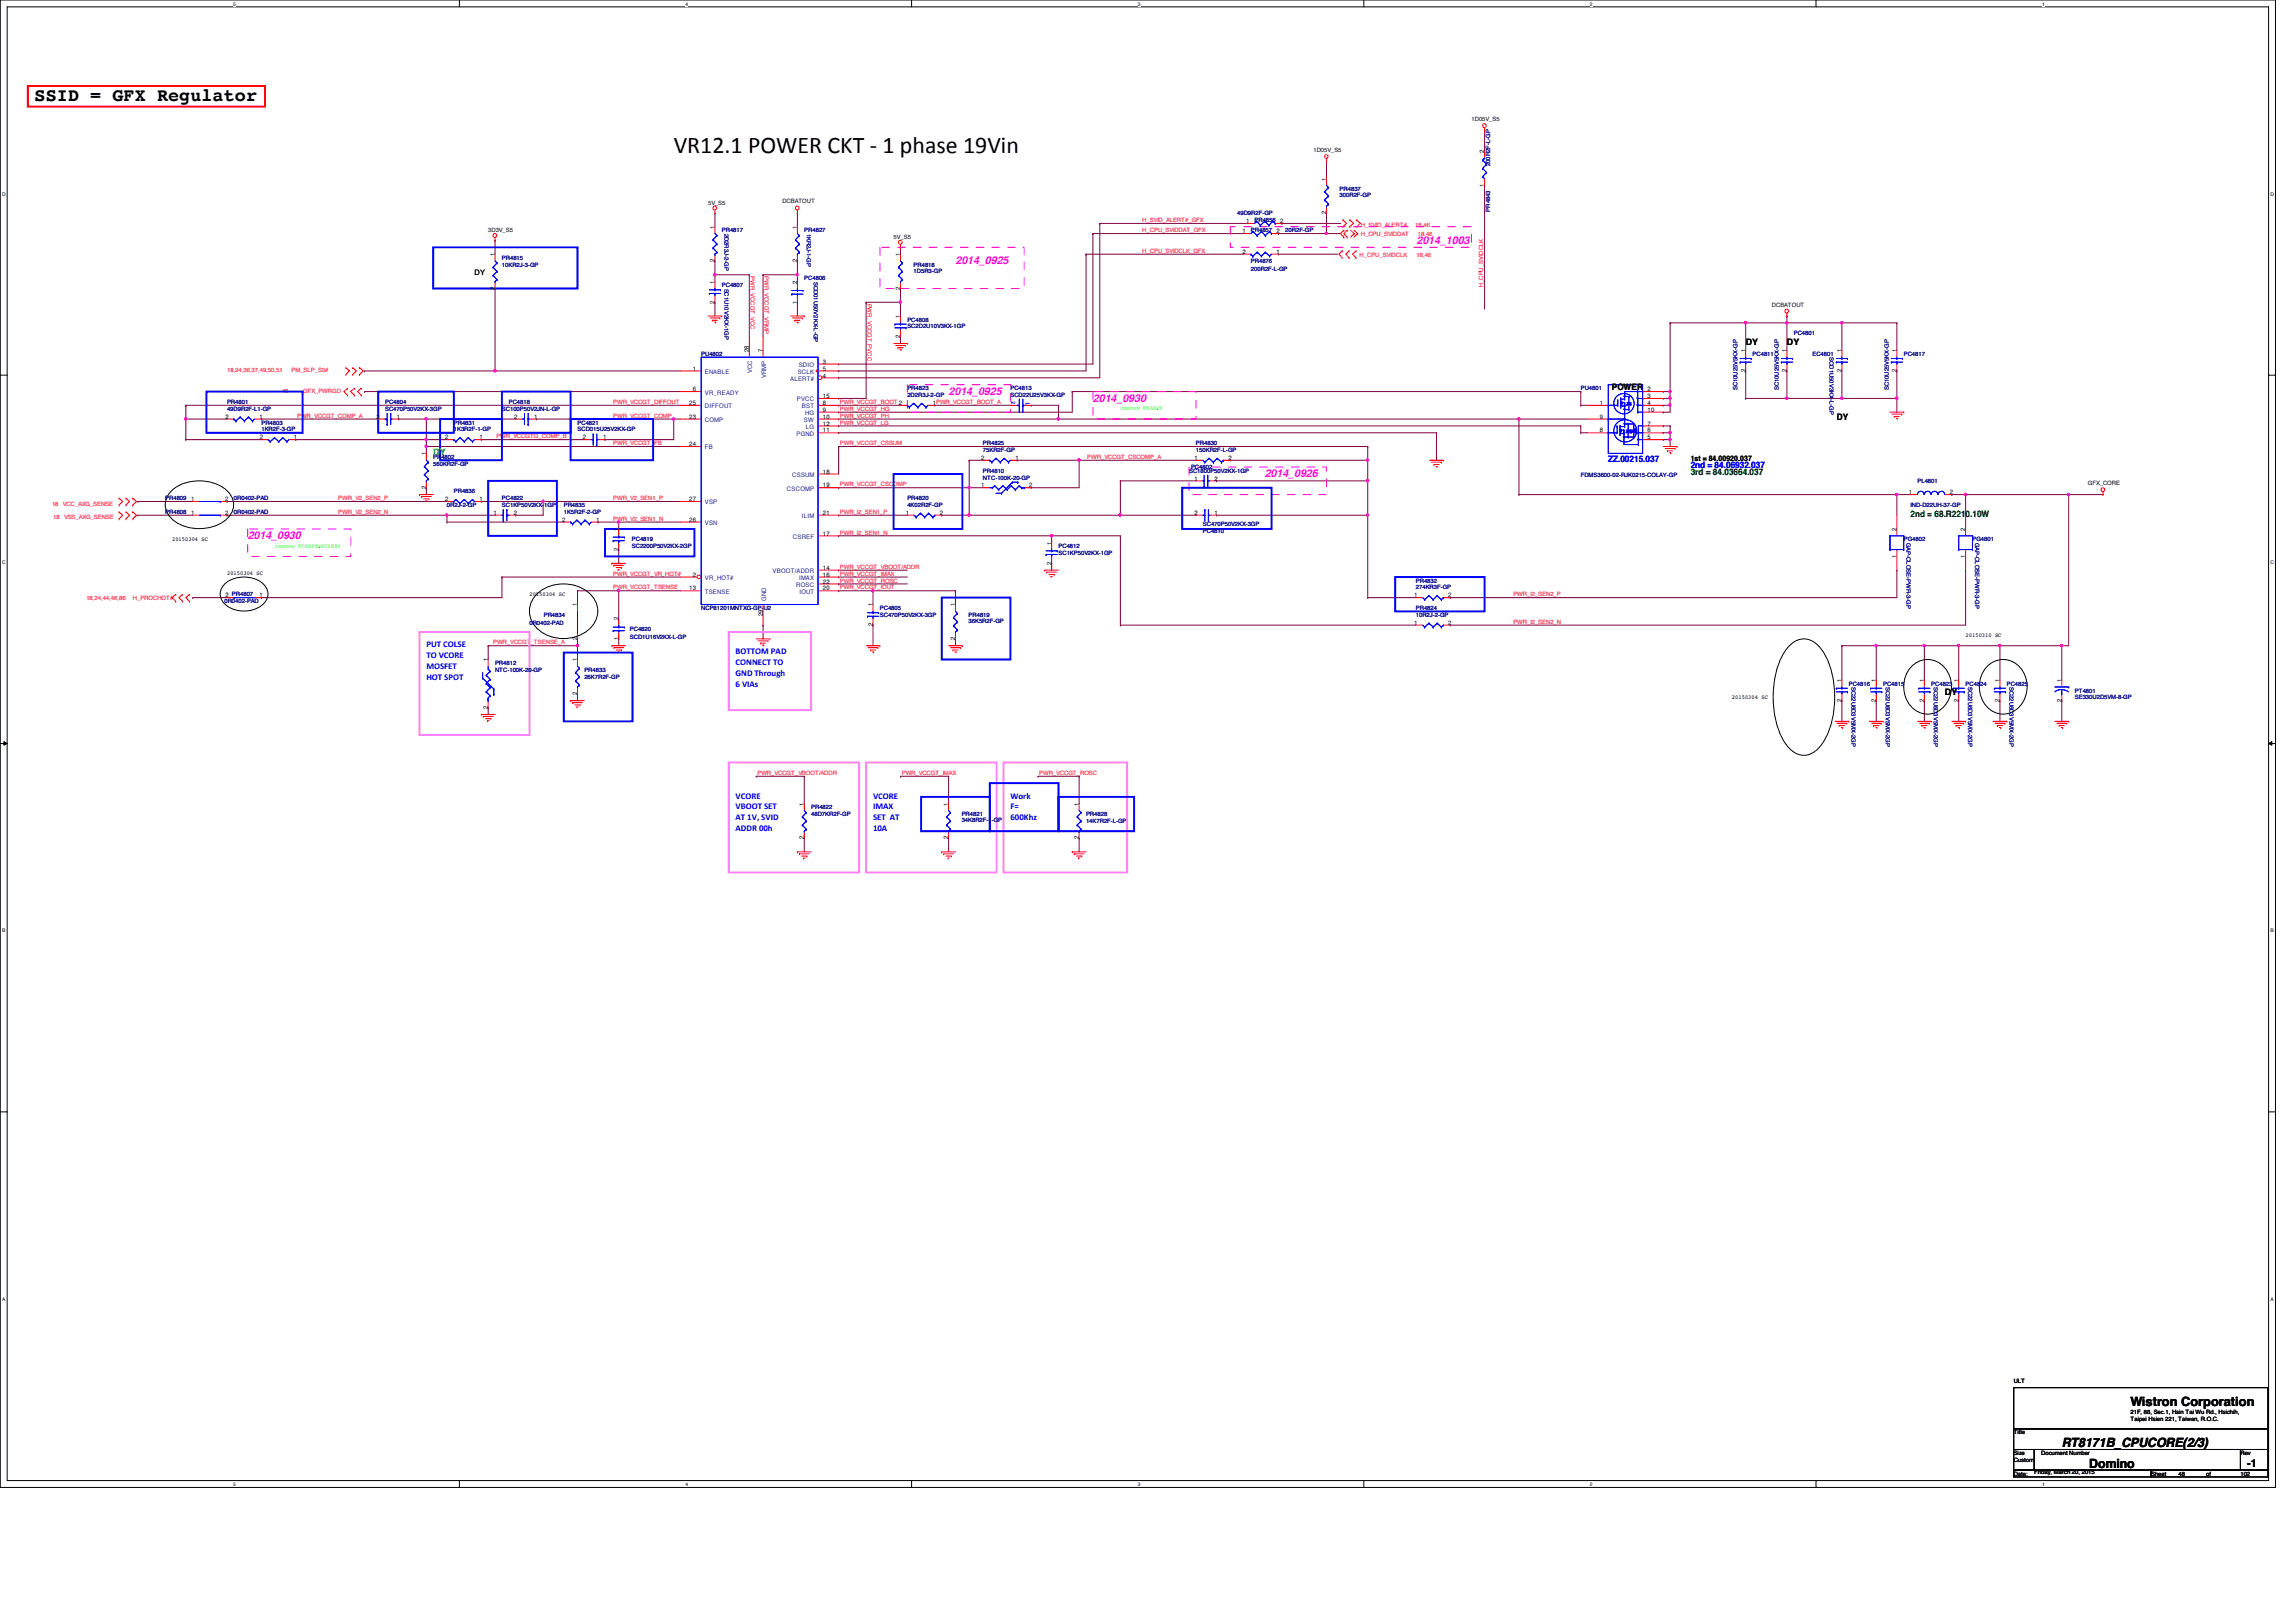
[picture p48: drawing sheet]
<svg xmlns="http://www.w3.org/2000/svg" width="297mm" height="210mm" viewBox="0 0 297 210" stroke-linecap="round" stroke-linejoin="round" font-family="sans-serif">
<defs><g id="words">
<text font-size="3.1" x="87.2" y="19.9">VR12.1 POWER CKT - 1 phase 19Vin</text>
<text font-size="2.4" x="4.5" y="13.1">SSID = GFX Regulator</text>
<g font-size="1.7">
<text x="275.6" y="182">Wistron Corporation</text>
<text x="266.7" y="187.3">RT8171B_CPUCORE(2/3)</text>
<text x="270.3" y="190">Domino</text>
</g>
<g font-size="1.4" fill="#f0f">
<text x="123.6" y="34.2">2014_0925</text>
<text x="183.3" y="31.5">2014_1003</text>
<text x="122.7" y="51.1">2014_0925</text>
<text x="141.4" y="52">2014_0930</text>
<text x="163.6" y="61.8">2014_0926</text>
<text x="32" y="69.8">2014_0930</text>
</g>
<text font-size="1.4" x="290.7" y="189.8">-1</text>
<g font-size="1.1">
<text x="225.8" y="44.6">DY</text>
<text x="231.2" y="44.6">DY</text>
<text x="208.5" y="50.4">POWER</text>
<text x="237.7" y="54.4">DY</text>
<text x="251.6" y="90">DY</text>
</g>
<text font-size="1.1" fill="#0f0" x="56" y="58.8">DY</text>
<g font-size="1.1" fill="#00f">
<text x="208.1" y="59.7">ZZ.00215.037</text>
<text x="218.7" y="60.6">2nd = 84.06932.037</text>
<text x="55.2" y="83.8">PUT COLSE</text>
<text x="55.2" y="85.2">TO VCORE</text>
<text x="55.2" y="86.6">MOSFET</text>
<text x="55.2" y="88">HOT SPOT</text>
<text x="95.2" y="84.7">BOTTOM PAD</text>
<text x="95.2" y="86.1">CONNECT TO</text>
<text x="95.2" y="87.5">GND Through</text>
<text x="95.2" y="88.9">6 VIAs</text>
<text x="95.2" y="103.3">VCORE</text>
<text x="95.2" y="104.7">VBOOT SET</text>
<text x="95.2" y="106.1">AT 1V, SVID</text>
<text x="95.2" y="107.5">ADDR 00h</text>
<text x="112.9" y="103.3">VCORE</text>
<text x="112.9" y="104.7">IMAX</text>
<text x="112.9" y="106.1">SET AT</text>
<text x="112.9" y="107.5">10A</text>
<text x="130.7" y="103.3">Work</text>
<text x="130.7" y="104.7">F=</text>
<text x="130.7" y="106.1">600Khz</text>
</g>
<g font-size="1.1" fill="#008000">
<text x="218.7" y="61.5">3rd = 84.03664.037</text>
<text x="247.2" y="66.8">2nd = 68.R2210.10W</text>
</g>
<g font-size="1">
<text x="61.4" y="35.6">DY</text>
<text x="218.7" y="59.6">1st = 84.00920.037</text>
</g>
<g font-size=".8">
<text x="190.4" y="15.7">1D05V_S5</text>
<text x="169.9" y="19.6">1D05V_S5</text>
<text x="171.6" y="23.4" transform="rotate(-90 171.6 23.4)">1</text>
<text x="192" y="19.8" transform="rotate(-90 192 19.8)">2</text>
<text x="91.6" y="26.5">5V_S5</text>
<text x="92.5" y="29.6" transform="rotate(-90 92.5 29.6)">1</text>
<text x="101.2" y="26.3">DCBATOUT</text>
<text x="103.1" y="29.6" transform="rotate(-90 103.1 29.6)">1</text>
<text x="161.2" y="28.9">1</text>
<text x="165.6" y="28.9">2</text>
<text x="171.6" y="27.7" transform="rotate(-90 171.6 27.7)">2</text>
<text x="192" y="24.2" transform="rotate(-90 192 24.2)">1</text>
<text x="63.2" y="30.1">3D3V_S5</text>
<text x="64" y="33.1" transform="rotate(-90 64 33.1)">1</text>
<text x="92.5" y="34" transform="rotate(-90 92.5 34)">2</text>
<text x="103.1" y="34" transform="rotate(-90 103.1 34)">2</text>
<text x="115.6" y="30.9">5V_S5</text>
<text x="116.5" y="33.1" transform="rotate(-90 116.5 33.1)">1</text>
<text x="160.7" y="30.2">1</text>
<text x="160.7" y="32.9">2</text>
<text x="165.1" y="30.2">2</text>
<text x="165.1" y="32.9">1</text>
<text x="64" y="37.5" transform="rotate(-90 64 37.5)">2</text>
<text x="92.5" y="39.3" transform="rotate(-90 92.5 39.3)">2</text>
<text x="92.5" y="36.7" transform="rotate(-90 92.5 36.7)">1</text>
<text x="103.1" y="39.3" transform="rotate(-90 103.1 39.3)">1</text>
<text x="103.1" y="36.7" transform="rotate(-90 103.1 36.7)">2</text>
<text x="116.5" y="41.1" transform="rotate(-90 116.5 41.1)">1</text>
<text x="116.5" y="37.5" transform="rotate(-90 116.5 37.5)">2</text>
<text x="229.2" y="39.7">DCBATOUT</text>
<text x="89.6" y="48">1</text>
<text x="96.9" y="45.6" transform="rotate(-90 96.9 45.6)">28</text>
<text x="98.7" y="45.6" transform="rotate(-90 98.7 45.6)">7</text>
<text x="106.5" y="48">5</text>
<text x="106.5" y="47.1">3</text>
<text x="116.5" y="43.7" transform="rotate(-90 116.5 43.7)">2</text>
<text x="225.8" y="45.6" transform="rotate(-90 225.8 45.6)">1</text>
<text x="231.1" y="45.6" transform="rotate(-90 231.1 45.6)">1</text>
<text x="238.2" y="45.6" transform="rotate(-90 238.2 45.6)">1</text>
<text x="245.4" y="45.6" transform="rotate(-90 245.4 45.6)">1</text>
<text x="89.2" y="52.4">25</text>
<text x="89.6" y="50.6">6</text>
<text x="106.5" y="48.9">4</text>
<text x="106.5" y="51.5">15</text>
<text x="106.5" y="53.3">9</text>
<text x="106.5" y="52.4">8</text>
<text x="120.7" y="52.4">1PWR_VCCGT_BOOT_A</text>
<text x="207" y="52.4">1</text>
<text x="213.1" y="50.6">2</text>
<text x="213.1" y="51.5">3</text>
<text x="213.1" y="52.4">4</text>
<text x="213.1" y="53.3">10</text>
<text x="225.8" y="48.2" transform="rotate(-90 225.8 48.2)">2</text>
<text x="231.1" y="48.2" transform="rotate(-90 231.1 48.2)">2</text>
<text x="238.2" y="48.2" transform="rotate(-90 238.2 48.2)">2</text>
<text x="245.4" y="48.2" transform="rotate(-90 245.4 48.2)">2</text>
<text x="29.2" y="54.2">2</text>
<text x="33.6" y="54.2">1</text>
<text x="33.6" y="56.9">2</text>
<text x="38" y="56.9">1</text>
<text x="48.7" y="54.2">2</text>
<text x="51.3" y="54.2">1</text>
<text x="55.1" y="58.9" transform="rotate(-90 55.1 58.9)">1</text>
<text x="57.6" y="56.9">2</text>
<text x="62" y="56.9">1</text>
<text x="66.5" y="54.2">2</text>
<text x="69.1" y="54.2">1</text>
<text x="75.4" y="56.9">2</text>
<text x="78" y="56.9">1</text>
<text x="89.2" y="54.2">23</text>
<text x="89.2" y="57.7">24</text>
<text x="106.5" y="56">11</text>
<text x="106.5" y="54.2">10</text>
<text x="106.5" y="55.1">12</text>
<text x="127" y="59.5">2</text>
<text x="131.4" y="59.5">1</text>
<text x="154.5" y="59.5">1</text>
<text x="158.9" y="59.5">2</text>
<text x="207" y="56">8</text>
<text x="207" y="54.2">9</text>
<text x="213.1" y="56.9">5</text>
<text x="213.1" y="56">6</text>
<text x="213.1" y="55.1">7</text>
<text x="24.7" y="64.9">1</text>
<text x="29.1" y="64.9">2</text>
<text x="55.1" y="63.3" transform="rotate(-90 55.1 63.3)">2</text>
<text x="57.6" y="64.9">2</text>
<text x="62" y="64.9">1</text>
<text x="89.2" y="64.9">27</text>
<text x="106.5" y="61.3">18</text>
<text x="106.5" y="63.1">19</text>
<text x="127" y="63.1">1</text>
<text x="133.1" y="63.1">2</text>
<text x="154.5" y="62.2">1</text>
<text x="157.1" y="62.2">2</text>
<text x="247" y="64">1</text>
<text x="252.3" y="64">2</text>
<text x="270.1" y="62.8">GFX_CORE</text>
<text x="22.3" y="70">20150304 SC</text>
<text x="24.7" y="66.6">1</text>
<text x="29.1" y="66.6">2</text>
<text x="63.8" y="66.6">1</text>
<text x="66.5" y="66.6">2</text>
<text x="72.7" y="67.5">2</text>
<text x="77.1" y="67.5">1</text>
<text x="80" y="71.3" transform="rotate(-90 80 71.3)">2</text>
<text x="80" y="68.7" transform="rotate(-90 80 68.7)">1</text>
<text x="89.2" y="67.5">26</text>
<text x="106.5" y="66.6">21</text>
<text x="106.5" y="69.3">17</text>
<text x="117.2" y="66.6">1</text>
<text x="121.6" y="66.6">2</text>
<text x="136" y="70.5" transform="rotate(-90 136 70.5)">1</text>
<text x="154.5" y="66.6">2</text>
<text x="157.1" y="66.6">1</text>
<text x="245.4" y="68.7" transform="rotate(-90 245.4 68.7)">2</text>
<text x="254.3" y="68.7" transform="rotate(-90 254.3 68.7)">2</text>
<text x="29.2" y="77.3">2 PR4807</text>
<text x="29.4" y="74.4">20150304 SC</text>
<text x="33.6" y="77.3">1</text>
<text x="68.5" y="77.1">20150304 SC</text>
<text x="89.2" y="76.4">13</text>
<text x="89.6" y="74.6">2</text>
<text x="106.5" y="76.4">20</text>
<text x="106.5" y="75.5">22</text>
<text x="106.5" y="73.7">14</text>
<text x="106.5" y="74.6">16</text>
<text x="136" y="73.1" transform="rotate(-90 136 73.1)">2</text>
<text x="183" y="77.3">1</text>
<text x="187.4" y="77.3">2</text>
<text x="245.4" y="72.2" transform="rotate(-90 245.4 72.2)">1</text>
<text x="254.3" y="72.2" transform="rotate(-90 254.3 72.2)">1</text>
<text x="74.7" y="82.8" transform="rotate(-90 74.7 82.8)">2</text>
<text x="74.7" y="78.5" transform="rotate(-90 74.7 78.5)">1</text>
<text x="80" y="82.8" transform="rotate(-90 80 82.8)">1</text>
<text x="80" y="80.3" transform="rotate(-90 80 80.3)">2</text>
<text x="98.7" y="79.7" transform="rotate(-90 98.7 79.7)">29</text>
<text x="112.9" y="81.1" transform="rotate(-90 112.9 81.1)">2</text>
<text x="112.9" y="78.5" transform="rotate(-90 112.9 78.5)">1</text>
<text x="123.6" y="82.8" transform="rotate(-90 123.6 82.8)">2</text>
<text x="123.6" y="78.5" transform="rotate(-90 123.6 78.5)">1</text>
<text x="183" y="80.9">1</text>
<text x="187.4" y="80.9">2</text>
<text x="254.3" y="82.4">20150310 SC</text>
<text x="63.1" y="85.6" transform="rotate(-90 63.1 85.6)">1</text>
<text x="74.7" y="90" transform="rotate(-90 74.7 90)">2</text>
<text x="74.7" y="85.6" transform="rotate(-90 74.7 85.6)">1</text>
<text x="238.2" y="88.3" transform="rotate(-90 238.2 88.3)">1</text>
<text x="242.7" y="88.3" transform="rotate(-90 242.7 88.3)">1</text>
<text x="248.9" y="88.3" transform="rotate(-90 248.9 88.3)">1</text>
<text x="253.4" y="88.3" transform="rotate(-90 253.4 88.3)">1</text>
<text x="258.7" y="88.3" transform="rotate(-90 258.7 88.3)">1</text>
<text x="266.7" y="88.3" transform="rotate(-90 266.7 88.3)">1</text>
<text x="63.1" y="91.7" transform="rotate(-90 63.1 91.7)">2</text>
<text x="224.1" y="90.4">20150304 SC</text>
<text x="238.2" y="90.8" transform="rotate(-90 238.2 90.8)">2</text>
<text x="242.7" y="90.8" transform="rotate(-90 242.7 90.8)">2</text>
<text x="248.9" y="90.8" transform="rotate(-90 248.9 90.8)">2</text>
<text x="253.4" y="90.8" transform="rotate(-90 253.4 90.8)">2</text>
<text x="258.7" y="90.8" transform="rotate(-90 258.7 90.8)">2</text>
<text x="266.7" y="90.8" transform="rotate(-90 266.7 90.8)">2</text>
<text x="104" y="104.3" transform="rotate(-90 104 104.3)">1</text>
<text x="122.7" y="104.3" transform="rotate(-90 122.7 104.3)">1</text>
<text x="139.6" y="104.3" transform="rotate(-90 139.6 104.3)">1</text>
<text x="104" y="108.6" transform="rotate(-90 104 108.6)">2</text>
<text x="122.7" y="108.6" transform="rotate(-90 122.7 108.6)">2</text>
<text x="139.6" y="108.6" transform="rotate(-90 139.6 108.6)">2</text>
<text x="260.5" y="179">ULT</text>
<text x="260.5" y="185.6">Title</text>
<text x="275.6" y="183.9">Taipei Hsien 221, Taiwan, R.O.C.</text>
<text x="275.6" y="183">21F, 88, Sec.1, Hsin Tai Wu Rd., Hsichih,</text>
<text x="260.5" y="188.3">Size</text>
<text x="260.5" y="191">Date:</text>
<text x="260.5" y="189.2">Custom</text>
<text x="263.2" y="190.8">Friday, March 20, 2015</text>
<text x="264.1" y="188.3">Document Number</text>
<text x="278.3" y="191">Sheet</text>
<text x="281.9" y="191">48</text>
<text x="285.4" y="191">of</text>
<text x="289.9" y="191">102</text>
<text x="289.9" y="188.3">Rev</text>
</g>
<g font-size=".8" fill="#000080">
<text x="192.8" y="21.5" transform="rotate(-90 192.8 21.5)">200R2F-L-GP</text>
<text x="160.1" y="27.9">49D9R2F-GP</text>
<text x="162.3" y="28.7">PR4856</text>
<text x="173.3" y="25.5">300R2F-GP</text>
<text x="173.3" y="24.7">PR4837</text>
<text x="192.8" y="27.4" transform="rotate(-90 192.8 27.4)">PR4843</text>
<text x="64.9" y="34.5">10KR2J-3-GP</text>
<text x="64.9" y="33.6">PR4815</text>
<text x="93.4" y="30.1">PR4817</text>
<text x="93.7" y="30.2" transform="rotate(90 93.7 30.2)">2D2R3J-2-GP</text>
<text x="104.1" y="30.1">PR4827</text>
<text x="104.4" y="30.2" transform="rotate(90 104.4 30.2)">1KR2J-1-GP</text>
<text x="118.2" y="35.3">1D5R3-GP</text>
<text x="118.2" y="34.5">PR4818</text>
<text x="161.8" y="35.1">200R2F-L-GP</text>
<text x="161.8" y="30.1">PR4857</text>
<text x="161.8" y="34.1">PR4876</text>
<text x="166.3" y="30.1">20R2F-GP</text>
<text x="93.4" y="37.2">PC4807</text>
<text x="93.7" y="37.3" transform="rotate(90 93.7 37.3)">SC1U10V2KX-1GP</text>
<text x="104.1" y="36.3">PC4806</text>
<text x="105.3" y="36.4" transform="rotate(90 105.3 36.4)">SCD01U50V2KX-L-GP</text>
<text x="117.4" y="41.6">PC4808</text>
<text x="90.7" y="46.1">PU4802</text>
<text x="117.4" y="42.5">SC2D2U10V3KX-1GP</text>
<text x="226.7" y="46.1">PC4811</text>
<text x="232.1" y="43.4">PC4801</text>
<text x="234.5" y="46.1">EC4801</text>
<text x="236.7" y="46.2" transform="rotate(90 236.7 46.2)">SCD1U50V3KX-L-GP</text>
<text x="246.3" y="46.1">PC4817</text>
<text x="29.4" y="53.2">49D9R2F-L1-GP</text>
<text x="29.4" y="52.3">PR4801</text>
<text x="49.8" y="53.2">SC470P50V2KX-3GP</text>
<text x="49.8" y="52.3">PC4804</text>
<text x="64.9" y="53.2">SC100P50V2JN-L-GP</text>
<text x="65.8" y="52.3">PC4818</text>
<text x="117.4" y="51.4">2D2R3J-2-GP</text>
<text x="117.4" y="50.5">PR4823</text>
<text x="130.7" y="51.4">SCD22U25V3KX-GP</text>
<text x="130.7" y="50.5">PC4813</text>
<text x="204.5" y="50.5">PU4801</text>
<text x="224.8" y="50.5" transform="rotate(-90 224.8 50.5)">SC10U25V5KX-GP</text>
<text x="230.1" y="50.5" transform="rotate(-90 230.1 50.5)">SC10U25V5KX-GP</text>
<text x="244.3" y="50.5" transform="rotate(-90 244.3 50.5)">SC10U25V5KX-GP</text>
<text x="33.8" y="55.8">1KR2F-3-GP</text>
<text x="33.8" y="54.9">PR4803</text>
<text x="56" y="59.4">PR4802</text>
<text x="58.7" y="55.8">1K3R2F-1-GP</text>
<text x="58.7" y="54.9">PR4831</text>
<text x="74.7" y="55.8">SCD015U25V2KX-GP</text>
<text x="74.7" y="54.9">PC4821</text>
<text x="127.2" y="58.5">75KR2F-GP</text>
<text x="127.2" y="57.6">PR4825</text>
<text x="154.7" y="58.5">150KR2F-L-GP</text>
<text x="154.7" y="57.6">PR4830</text>
<text x="21.4" y="64.7">PR4809</text>
<text x="30.3" y="64.7">0R0402-PAD</text>
<text x="56" y="60.3">560KR2F-GP</text>
<text x="57.8" y="65.6">0R2J-2-GP</text>
<text x="58.7" y="63.8">PR4836</text>
<text x="64.9" y="65.6">SC1KP50V2KX-1GP</text>
<text x="64.9" y="64.7">PC4822</text>
<text x="72.9" y="65.6">PR4835</text>
<text x="117.4" y="65.6">4K02R2F-GP</text>
<text x="117.4" y="64.7">PR4820</text>
<text x="127.2" y="62.1">NTC-100K-20-GP</text>
<text x="127.2" y="61.2">PR4810</text>
<text x="153.8" y="61.2">SC1800P50V2KX-1GP</text>
<text x="154.1" y="60.7">PC4802</text>
<text x="204.5" y="61.7">FDMS3600-02-RJK0215-COLAY-GP</text>
<text x="247.2" y="65.6">IND-D22UH-37-GP</text>
<text x="248.1" y="62.5">PL4801</text>
<text x="21.4" y="66.5">PR4808</text>
<text x="30.3" y="66.5">0R0402-PAD</text>
<text x="72.9" y="66.5">1K5R2F-2-GP</text>
<text x="81.7" y="70.9">SC2200P50V2KX-2GP</text>
<text x="81.7" y="70.1">PC4819</text>
<text x="136.9" y="71.8">SC1KP50V2KX-1GP</text>
<text x="136.9" y="71">PC4812</text>
<text x="155.6" y="68.1">SC470P50V2KX-3GP</text>
<text x="155.6" y="69">PC4810</text>
<text x="246.3" y="70.1">PG4802</text>
<text x="246.6" y="70.2" transform="rotate(90 246.6 70.2)">GAP-CLOSE-PWR-3-GP</text>
<text x="255.2" y="70.1">PG4801</text>
<text x="255.5" y="70.2" transform="rotate(90 255.5 70.2)">GAP-CLOSE-PWR-3-GP</text>
<text x="183.2" y="76.3">274KR3F-GP</text>
<text x="183.2" y="75.4">PR4832</text>
<text x="29" y="78.1">0R0402-PAD</text>
<text x="68.5" y="80.9">0R0402-PAD</text>
<text x="70.4" y="79.8">PR4834</text>
<text x="81.5" y="82.7">SCD1U16V2KX-L-GP</text>
<text x="81.5" y="81.6">PC4820</text>
<text x="90.7" y="79">NCP81201MNTXG-GP-U2</text>
<text x="113.8" y="79.8">SC470P50V2KX-3GP</text>
<text x="113.8" y="79">PC4805</text>
<text x="125.3" y="80.6">36K5R2F-GP</text>
<text x="125.3" y="79.8">PR4819</text>
<text x="183.2" y="79.8">10R2J-2-GP</text>
<text x="183.2" y="79">PR4824</text>
<text x="64" y="87">NTC-100K-20-GP</text>
<text x="64" y="86.1">PR4812</text>
<text x="75.6" y="87.8">26K7R2F-GP</text>
<text x="75.6" y="87">PR4833</text>
<text x="239.2" y="88.7">PC4816</text>
<text x="239.5" y="88.9" transform="rotate(90 239.5 88.9)">SC22U6D3V5MX-2GP</text>
<text x="243.6" y="88.7">PC4815</text>
<text x="244" y="88.9" transform="rotate(90 244 88.9)">SC22U6D3V5MX-2GP</text>
<text x="249.8" y="88.7">PC4823</text>
<text x="250.2" y="88.9" transform="rotate(90 250.2 88.9)">SC22U6D3V5MX-2GP</text>
<text x="254.3" y="88.7">PC4824</text>
<text x="254.6" y="88.9" transform="rotate(90 254.6 88.9)">SC22U6D3V5MX-2GP</text>
<text x="259.6" y="88.7">PC4825</text>
<text x="260" y="88.9" transform="rotate(90 260 88.9)">SC22U6D3V5MX-2GP</text>
<text x="268.4" y="89.6">PT4801</text>
<text x="268.4" y="90.4">SE330U2D5VM-8-GP</text>
<text x="104.9" y="105.6">48D7KR2F-GP</text>
<text x="104.9" y="104.7">PR4822</text>
<text x="124.4" y="106.4">34K8R2F-1-GP</text>
<text x="124.4" y="105.6">PR4821</text>
<text x="140.5" y="106.5">14K7R2F-L-GP</text>
<text x="140.5" y="105.6">PR4828</text>
</g>
<g font-size=".8" fill="#f00">
<text x="147.8" y="28.7">H_SVID_ALERT#_GFX</text>
<text x="176.1" y="29.3">H_SVID_ALERT#</text>
<text x="183.1" y="29.3">18,46</text>
<text x="97.1" y="35.7" transform="rotate(90 97.1 35.7)">PWR_VCCGT_VCC</text>
<text x="98.9" y="35.7" transform="rotate(90 98.9 35.7)">PWR_VCCGT_VRMP</text>
<text x="147.8" y="30.1">H_CPU_SVIDDAT_GFX</text>
<text x="147.8" y="32.7">H_CPU_SVIDCLK_GFX</text>
<text x="175.9" y="33.3">H_CPU_SVIDCLK</text>
<text x="176.1" y="30.5">H_CPU_SVIDDAT</text>
<text x="183.3" y="33.3">18,46</text>
<text x="183.4" y="30.5">18,46</text>
<text x="112.2" y="39.3" transform="rotate(90 112.2 39.3)">PWR_VCCGT_PVCC</text>
<text x="191.9" y="37.2" transform="rotate(-90 191.9 37.2)">H_CPU_SVIDCLK</text>
<text x="29.4" y="48.1">18,24,36,37,49,50,51</text>
<text x="36.5" y="50.8">46</text>
<text x="37.7" y="48.1">PM_SLP_S3#</text>
<text x="39.2" y="50.8">GFX_PWRGD</text>
<text x="79.3" y="52.3">PWR_VCCGT_DIFFOUT</text>
<text x="108.7" y="53.2">PWR_VCCGT_HG</text>
<text x="108.7" y="52.3">PWR_VCCGT_BOOT 2</text>
<text x="38.4" y="54.1">PWR_VCCGT_COMP_A</text>
<text x="64.2" y="56.7">PWR_VCCGTG_COMP_B</text>
<text x="79.3" y="54.1">PWR_VCCGT_COMP</text>
<text x="79.3" y="57.6">PWR_VCCGT_FB</text>
<text x="108.7" y="54.9">PWR_VCCGT_LG</text>
<text x="108.7" y="57.6">PWR_VCCGT_CSSUM</text>
<text x="108.7" y="54.1">PWR_VCCGT_PH</text>
<text x="140.7" y="59.4">PWR_VCCGT_CSCOMP_A</text>
<text x="6.7" y="65.4">18</text>
<text x="8.1" y="65.4">VCC_AXG_SENSE</text>
<text x="43.8" y="64.7">PWR_V2_SEN2_P</text>
<text x="79.3" y="64.7">PWR_V2_SEN1_P</text>
<text x="108.7" y="62.9">PWR_VCCGT_CSCOMP</text>
<text x="6.9" y="67.2">18</text>
<text x="8.3" y="67.2">VSS_AXG_SENSE</text>
<text x="43.8" y="66.5">PWR_V2_SEN2_N</text>
<text x="79.3" y="67.4">PWR_V2_SEN1_N</text>
<text x="108.7" y="66.5">PWR_I2_SEN1_P</text>
<text x="108.7" y="69.2">PWR_I2_SEN1_N</text>
<text x="11.2" y="77.6">18,24,44,46,86</text>
<text x="17.2" y="77.6">H_PROCHOT#</text>
<text x="79.3" y="76.3">PWR_VCCGT_TSENSE</text>
<text x="79.3" y="74.5">PWR_VCCGT_VR_HOT#</text>
<text x="108.7" y="76.3">PWR_VCCGT_IOUT</text>
<text x="108.7" y="75.4">PWR_VCCGT_ROSC</text>
<text x="108.7" y="74.5">PWR_VCCGT_IMAX</text>
<text x="108.7" y="73.6">PWR_VCCGT_VBOOT/ADDR</text>
<text x="195.8" y="77.2">PWR_I2_SEN2_P</text>
<text x="63.8" y="83.4">PWR_VCCGT_TSENSE_A</text>
<text x="195.8" y="80.7">PWR_I2_SEN2_N</text>
<text x="98" y="100.3">PWR_VCCGT_VBOOT/ADDR</text>
<text x="116.7" y="100.3">PWR_VCCGT_IMAX</text>
<text x="134.4" y="100.3">PWR_VCCGT_ROSC</text>
</g>
<g font-size=".8" fill="#004080">
<text x="103.3" y="47.5">SDIO</text>
<text x="91.2" y="51.1">VR_READY</text>
<text x="91.2" y="52.8">DIFFOUT</text>
<text x="91.2" y="48.4">ENABLE</text>
<text x="97.3" y="48.3" transform="rotate(-90 97.3 48.3)">VCC</text>
<text x="99.1" y="48.9" transform="rotate(-90 99.1 48.9)">VRMP</text>
<text x="102.2" y="49.3">ALERT#</text>
<text x="103.1" y="51.9">PVCC</text>
<text x="103.2" y="48.4">SCLK</text>
<text x="103.8" y="52.8">BST</text>
<text x="104.2" y="53.7">HG</text>
<text x="91.2" y="58.2">FB</text>
<text x="91.2" y="54.6">COMP</text>
<text x="103" y="56.4">PGND</text>
<text x="104" y="54.6">SW</text>
<text x="104.3" y="55.5">LG</text>
<text x="91.2" y="65.3">VSP</text>
<text x="101.8" y="63.5">CSCOMP</text>
<text x="102.5" y="61.7">CSSUM</text>
<text x="91.2" y="67.9">VSN</text>
<text x="102.6" y="69.7">CSREF</text>
<text x="103.8" y="67.1">ILIM</text>
<text x="91.2" y="76.8">TSENSE</text>
<text x="91.2" y="75.1">VR_HOT#</text>
<text x="99.1" y="77.8" transform="rotate(-90 99.1 77.8)">GND</text>
<text x="99.9" y="74.2">VBOOT/ADDR</text>
<text x="103" y="75.9">ROSC</text>
<text x="103.4" y="75.1">IMAX</text>
<text x="103.4" y="76.8">IOUT</text>
</g>
<g font-size=".8" fill="#00f">
<text x="130.8" y="51.9" transform="rotate(90 130.8 51.9)">2</text>
<text x="132.7" y="52" transform="rotate(90 132.7 52)">1</text>
</g>
<g font-size=".8" fill="#0f0">
<text x="144.9" y="53.1">remove PR4829</text>
<text x="35.6" y="70.9">remove PC4839&amp;PC4834</text>
</g>
<g font-size=".6">
<text x="30.2" y=".7">5</text>
<text x="88.7" y=".7">4</text>
<text x="147.2" y=".7">3</text>
<text x="205.7" y=".7">2</text>
<text x="264.2" y=".7">1</text>
<text x=".3" y="25.3">D</text>
<text x="293.7" y="25.3">D</text>
<text x=".3" y="73">C</text>
<text x="293.7" y="73">C</text>
<text x=".3" y="120.6">B</text>
<text x="293.7" y="120.6">B</text>
<text x=".3" y="168.3">A</text>
<text x="293.7" y="168.3">A</text>
<text x="30.2" y="192.3">5</text>
<text x="88.7" y="192.3">4</text>
<text x="147.2" y="192.3">3</text>
<text x="205.7" y="192.3">2</text>
<text x="264.2" y="192.3">1</text>
</g>
</g></defs>
<path d="M0 0h294.4v192.5h-294.4zM.9 .9h292.6v190.7h-292.6z" fill="none" stroke="#000" stroke-width=".13"/>
<g fill="#fff">
<path d="M30.2 .1h.3v.7h-.3z"/>
<path d="M30.2 191.7h.3v.7h-.3z"/>
</g>
<path d="M59.4 0v.9M59.4 191.6v.9" fill="none" stroke="#000" stroke-width=".13"/>
<g fill="#fff">
<path d="M88.7 .1h.3v.7h-.3z"/>
<path d="M88.7 191.7h.3v.7h-.3z"/>
</g>
<path d="M117.9 0v.9M117.9 191.6v.9" fill="none" stroke="#000" stroke-width=".13"/>
<g fill="#fff">
<path d="M147.2 .1h.3v.7h-.3z"/>
<path d="M147.2 191.7h.3v.7h-.3z"/>
</g>
<path d="M176.4 0v.9M176.4 191.6v.9" fill="none" stroke="#000" stroke-width=".13"/>
<g fill="#fff">
<path d="M205.7 .1h.3v.7h-.3z"/>
<path d="M205.7 191.7h.3v.7h-.3z"/>
</g>
<path d="M234.9 0v.9M234.9 191.6v.9" fill="none" stroke="#000" stroke-width=".13"/>
<g fill="#fff">
<path d="M264.2 .1h.3v.7h-.3z"/>
<path d="M264.2 191.7h.3v.7h-.3z"/>
<path d="M.3 24.7h.5v.7h-.5z"/>
<path d="M293.7 24.7h.5v.7h-.5z"/>
<path d="M.3 72.4h.5v.7h-.5z"/>
<path d="M293.7 72.4h.5v.7h-.5z"/>
</g>
<path d="M0 48.6h.9M293.5 48.6h.9" fill="none" stroke="#000" stroke-width=".13"/>
<g fill="#fff">
<path d="M.3 120.1h.4v.7h-.4z"/>
<path d="M293.7 120.1h.5v.7h-.5z"/>
</g>
<path d="M0 96.2h.9M.5 96l.4 .2-.4 .2zM293.5 96.2l.4-.2v.4zM293.5 96.2h.9" fill="none" stroke="#000" stroke-width=".13"/>
<path d="M.5 96l.4 .2-.4 .2zM293.5 96.2l.4-.2v.4z" fill="#000"/>
<g fill="#fff">
<path d="M.3 167.7h.4v.7h-.4z"/>
<path d="M293.7 167.7h.4v.7h-.4z"/>
</g>
<path d="M0 143.9h.9M293.5 143.9h.9" fill="none" stroke="#000" stroke-width=".13"/>
<path d="M63.2 83.6h.1M63.2 83.6h11.5M123.6 82.7h.1M123.6 82.7v.9" fill="none" stroke="#800040" stroke-width=".13"/>
<path d="M74.6 83.4h.2v.2h-.2z" fill-rule="evenodd" fill="#f0f"/>
<path d="M74.6 83.4h.2v.2h-.2z" fill="none" stroke="#f0f" stroke-width=".13"/>
<g fill="none" stroke="#800040" stroke-width=".13">
<path d="M204.5 50.7h.1M204.5 52.5h.1M204.5 50.7v1.8M204.5 52.5h.9M215.2 52.5h.1M215.2 51.6h.1M215.2 52.5h.9M215.2 51.6h.9M74.7 76.5h.1M74.7 76.5v1.7M245.4 64h1.8M245.4 64h.1"/>
<path d="M63.2 83.6h.1M63.2 91.6h.1M63.2 83.6v1.7M63.2 91.6v.9M74.7 83.6h.1M74.7 89.8h.1M74.7 82.7h.1M74.7 82.7v2.6M74.7 89.8v.9M238.3 90.7h.1M238.3 83.6h.1M238.3 83.6v4.4"/>
<path d="M238.3 90.7v2.6M242.7 83.6h.1M242.7 90.7h.1M242.7 83.6v4.4M242.7 90.7v2.6"/>
</g>
<path d="M215.9 51.4h.2v.2h-.2z" fill-rule="evenodd" fill="#f0f"/>
<path d="M215.9 51.4h.2v.2h-.2z" fill="none" stroke="#f0f" stroke-width=".13"/>
<path d="M216.1 50.7h.1M216.1 50.7v.9" fill="none" stroke="#800040" stroke-width=".13"/>
<path d="M215.9 50.5h.2v.2h-.2z" fill-rule="evenodd" fill="#f0f"/>
<path d="M215.9 50.5h.2v.2h-.2z" fill="none" stroke="#f0f" stroke-width=".13"/>
<path d="M216.1 56.9h.1M216.1 56.9v.9" fill="none" stroke="#800040" stroke-width=".13"/>
<path d="M215.9 56.8h.2v.2h-.2z" fill-rule="evenodd" fill="#f0f"/>
<path d="M215.9 56.8h.2v.2h-.2z" fill="none" stroke="#f0f" stroke-width=".13"/>
<path d="M216.1 52.5h.1M216.1 52.5v.8" fill="none" stroke="#800040" stroke-width=".13"/>
<path d="M215.9 52.3h.2v.2h-.2z" fill-rule="evenodd" fill="#f0f"/>
<path d="M215.9 52.3h.2v.2h-.2z" fill="none" stroke="#f0f" stroke-width=".13"/>
<path d="M215.2 56h.1M215.2 56h.9" fill="none" stroke="#800040" stroke-width=".13"/>
<path d="M215.9 55.9h.2v.2h-.2z" fill-rule="evenodd" fill="#f0f"/>
<path d="M215.9 55.9h.2v.2h-.2z" fill="none" stroke="#f0f" stroke-width=".13"/>
<path d="M196.5 54.2h.1M196.5 54.2h8.9" fill="none" stroke="#800040" stroke-width=".13"/>
<path d="M196.4 54.1h.2v.2h-.2z" fill-rule="evenodd" fill="#f0f"/>
<path d="M196.4 54.1h.2v.2h-.2z" fill="none" stroke="#f0f" stroke-width=".13"/>
<path d="M258.7 83.6h8M258.7 83.6h.1" fill="none" stroke="#800040" stroke-width=".13"/>
<path d="M258.6 83.4h.2v.2h-.2z" fill-rule="evenodd" fill="#f0f"/>
<path d="M258.6 83.4h.2v.2h-.2z" fill="none" stroke="#f0f" stroke-width=".13"/>
<path d="M196.5 54.2h.1M196.5 54.2v9.8M267.6 64h.1M267.6 64v19.6M238.3 83.6h4.4M238.3 83.6h.1" fill="none" stroke="#800040" stroke-width=".13"/>
<path d="M267.5 63.9h.2v.2h-.2z" fill-rule="evenodd" fill="#f0f"/>
<path d="M267.5 63.9h.2v.2h-.2z" fill="none" stroke="#f0f" stroke-width=".13"/>
<path d="M245.4 64h.1M245.4 64v2.7M267.6 64h4.5M267.6 64h.1" fill="none" stroke="#800040" stroke-width=".13"/>
<path d="M245.3 63.9h.2v.2h-.2z" fill-rule="evenodd" fill="#f0f"/>
<path d="M245.3 63.9h.2v.2h-.2z" fill="none" stroke="#f0f" stroke-width=".13"/>
<path d="M254.3 64h13.3M254.3 73.8h.1M254.3 64h.1M254.3 64v2.7M254.3 73.8v7.1" fill="none" stroke="#800040" stroke-width=".13"/>
<path d="M254.2 63.9h.2v.2h-.2z" fill-rule="evenodd" fill="#f0f"/>
<path d="M254.2 63.9h.2v.2h-.2z" fill="none" stroke="#f0f" stroke-width=".13"/>
<g fill="none" stroke="#800040" stroke-width=".13">
<path d="M215.2 53.3h.1M215.2 53.3h.9M57.8 66.7h6.2M57.8 66.7h.1M66.7 66.7h.1M70.3 64.9h.1M70.3 64.9v1.8h-3.6M136.1 72.9h.1M136.1 69.3h.1M136.1 69.3v.9M136.1 72.9v.9M187.6 77.3h.1"/>
<path d="M245.4 73.8h.1M245.4 73.8v3.5h-57.8M252.5 64h.1M252.5 64h1.8M187.6 80.9h.1M187.6 80.9h66.7M266.7 90.7h.1M266.7 83.6h.1M266.7 83.6v4.4M266.7 90.7v2.6"/>
</g>
<path d="M57.7 66.5h.2v.2h-.2z" fill-rule="evenodd" fill="#f0f"/>
<path d="M57.7 66.5h.2v.2h-.2z" fill="none" stroke="#f0f" stroke-width=".13"/>
<g fill="none" stroke="#800040" stroke-width=".13">
<path d="M108.5 55.1h.1M108.5 55.1h96M139.6 59.6h15.1M139.6 59.6h.1M204.5 55.1h.1M204.5 56h.1M204.5 55.1v.9M204.5 56h.9M215.2 56.9h.1M215.2 55.1h.1M215.2 56.9h.9M215.2 55.1h.9"/>
<path d="M216.1 55.1h.1M216.1 55.1v.9M104.1 108.5h.1M104.1 108.5v1.7M122.7 108.5h.1M122.7 108.5v1.7M139.6 108.5h.1M139.6 108.5v1.7"/>
</g>
<path d="M139.5 59.4h.2v.2h-.2z" fill-rule="evenodd" fill="#f0f"/>
<path d="M139.5 59.4h.2v.2h-.2z" fill="none" stroke="#f0f" stroke-width=".13"/>
<g fill="none" stroke="#800040" stroke-width=".13">
<path d="M24 56.9h.1M24 56.9h9.8M33.8 54.2h.1M33.8 54.2h15.1M51.6 54.2h.1M51.6 54.2h3.6M144.9 62.2h.1M144.9 66.7h.1M144.9 62.2h9.8M144.9 66.7h9.8M157.4 62.2h.1M157.4 62.2h19.5"/>
<path d="M80 82.7h.1M80 82.7v.9M97.8 100.5h6.3M97.8 100.5h.1M104.1 100.5h.1M104.1 100.5v3.5M116.5 100.5h.1M116.5 100.5h6.2M122.7 100.5h.1M122.7 100.5v3.5M134.3 100.5h.1M134.3 100.5h5.3"/>
<path d="M139.6 100.5h.1M139.6 100.5v3.5"/>
</g>
<path d="M144.8 66.5h.2v.2h-.2z" fill-rule="evenodd" fill="#f0f"/>
<path d="M144.8 66.5h.2v.2h-.2z" fill="none" stroke="#f0f" stroke-width=".13"/>
<g fill="none" stroke="#800040" stroke-width=".13">
<path d="M92.5 33.8h.1M92.5 33.8v1.8M98.7 35.6h.1M98.7 35.6h4.5M38.3 56.9h.1M38.3 56.9h16.9M87.2 54.2h.1M87.2 54.2v2.7M176.9 59.6h.1M176.9 59.6v2.6M80 76.5h.1M80 76.5v3.5"/>
<path d="M121.8 66.7h.1M121.8 66.7h3.6M157.4 66.7h.1M157.4 66.7h19.5M98.7 80.9h.1M98.7 80.9v1.8"/>
</g>
<path d="M103 35.4h.2v.2h-.2z" fill-rule="evenodd" fill="#f0f"/>
<path d="M103 35.4h.2v.2h-.2z" fill="none" stroke="#f0f" stroke-width=".13"/>
<path d="M103.2 35.6h.1M103.2 35.6v.8M55.2 54.2h11.5M55.2 54.2h.1M55.2 54.2v2.7" fill="none" stroke="#800040" stroke-width=".13"/>
<path d="M55 56.8h.2v.2h-.2z" fill-rule="evenodd" fill="#f0f"/>
<path d="M55 56.8h.2v.2h-.2z" fill="none" stroke="#f0f" stroke-width=".13"/>
<path d="M55 54.1h.2v.2h-.2z" fill-rule="evenodd" fill="#f0f"/>
<path d="M55 54.1h.2v.2h-.2z" fill="none" stroke="#f0f" stroke-width=".13"/>
<path d="M96.9 35.6h.1M96.9 35.6v8M24 54.2h.1M24 54.2v2.7M108.5 76.5h.1M108.5 76.5h4.4" fill="none" stroke="#800040" stroke-width=".13"/>
<path d="M23.9 54.1h.2v.2h-.2z" fill-rule="evenodd" fill="#f0f"/>
<path d="M23.9 54.1h.2v.2h-.2z" fill="none" stroke="#f0f" stroke-width=".13"/>
<path d="M69.4 54.2h17.8M69.4 54.2h.1" fill="none" stroke="#800040" stroke-width=".13"/>
<path d="M87 54.1h.2v.2h-.2z" fill-rule="evenodd" fill="#f0f"/>
<path d="M87 54.1h.2v.2h-.2z" fill="none" stroke="#f0f" stroke-width=".13"/>
<path d="M24 52.5h.1M24 52.5v1.7M176.9 62.2h.1M176.9 62.2v4.5" fill="none" stroke="#800040" stroke-width=".13"/>
<path d="M176.8 66.5h.2v.2h-.2z" fill-rule="evenodd" fill="#f0f"/>
<path d="M176.8 66.5h.2v.2h-.2z" fill="none" stroke="#f0f" stroke-width=".13"/>
<path d="M176.8 62.1h.2v.2h-.2z" fill-rule="evenodd" fill="#f0f"/>
<path d="M176.8 62.1h.2v.2h-.2z" fill="none" stroke="#f0f" stroke-width=".13"/>
<path d="M24 54.2h.1M24 54.2h5.4M87.2 54.2h.8M87.2 54.2h.1M112.9 76.5h10.7M112.9 76.5h.1" fill="none" stroke="#800040" stroke-width=".13"/>
<path d="M112.8 76.3h.2v.2h-.2z" fill-rule="evenodd" fill="#f0f"/>
<path d="M112.8 76.3h.2v.2h-.2z" fill="none" stroke="#f0f" stroke-width=".13"/>
<path d="M74.7 76.5h5.3M74.7 76.5h.1" fill="none" stroke="#800040" stroke-width=".13"/>
<path d="M79.9 76.3h.2v.2h-.2z" fill-rule="evenodd" fill="#f0f"/>
<path d="M79.9 76.3h.2v.2h-.2z" fill="none" stroke="#f0f" stroke-width=".13"/>
<g fill="none" stroke="#800040" stroke-width=".13">
<path d="M92.5 35.6h4.4M92.5 35.6h.1M108.5 57.8h.1M108.5 57.8h68.4M125.4 59.6h1.8M125.4 59.6h.1M159.2 59.6h.1M159.2 59.6h17.7M80 76.5h8M80 76.5h.1M112.9 76.5h.1M112.9 76.5v1.7"/>
<path d="M123.6 76.5h.1M123.6 76.5v1.7M144.9 62.2h.1M144.9 62.2v4.5M112.9 80.9h.1M112.9 80.9v2.7"/>
</g>
<path d="M92.4 35.4h.2v.2h-.2z" fill-rule="evenodd" fill="#f0f"/>
<path d="M92.4 35.4h.2v.2h-.2z" fill="none" stroke="#f0f" stroke-width=".13"/>
<path d="M108.5 63.1h.1M108.5 63.1h16.9M125.4 63.1h.1M125.4 63.1v3.6" fill="none" stroke="#800040" stroke-width=".13"/>
<path d="M125.3 66.5h.2v.2h-.2z" fill-rule="evenodd" fill="#f0f"/>
<path d="M125.3 66.5h.2v.2h-.2z" fill="none" stroke="#f0f" stroke-width=".13"/>
<path d="M125.3 63h.2v.2h-.2z" fill-rule="evenodd" fill="#f0f"/>
<path d="M125.3 63h.2v.2h-.2z" fill="none" stroke="#f0f" stroke-width=".13"/>
<g fill="none" stroke="#800040" stroke-width=".13">
<path d="M98.7 35.6h.1M98.7 35.6v8M24 52.5h64M24 52.5h.1M176.9 57.8h.1M176.9 57.8v1.8M185.8 56h.1M185.8 56v3.6M108.5 75.6h.1M108.5 74.7h.1M108.5 73.8h.1M108.5 75.6h8.9"/>
<path d="M108.5 74.7h8.9M108.5 73.8h8.9M144.9 80.9h.1M144.9 80.9h38.3"/>
</g>
<path d="M176.8 59.4h.2v.2h-.2z" fill-rule="evenodd" fill="#f0f"/>
<path d="M176.8 59.4h.2v.2h-.2z" fill="none" stroke="#f0f" stroke-width=".13"/>
<g fill="none" stroke="#800040" stroke-width=".13">
<path d="M112.1 39.1h.1M112.1 39.1v12.5h-3.6M112.1 39.1h4.4M62.3 56.9h13.3M62.3 56.9h.1M78.3 56.9h8.9M78.3 56.9h.1M108.5 52.5h8M108.5 53.3h30.2M108.5 53.3h.1M108.5 54.2h.1M108.5 56h.1"/>
<path d="M108.5 51.6h.1M108.5 52.5h.1M108.5 56h77.3M116.5 43.6h.1M116.5 43.6v.8M120.9 52.5h.1M120.9 52.5h9.8M133.4 52.5h3.5M133.4 52.5h.1M136.9 52.5h.1M136.9 52.5v1.7h-28.4M77.4 67.6h2.6"/>
<path d="M77.4 67.6h.1M80 71.1h.1M80 71.1v1.8"/>
</g>
<path d="M79.9 67.4h.2v.2h-.2z" fill-rule="evenodd" fill="#f0f"/>
<path d="M79.9 67.4h.2v.2h-.2z" fill="none" stroke="#f0f" stroke-width=".13"/>
<path d="M80 67.6h8M80 67.6h.1M80 67.6v.9M136.1 69.3h.1M136.1 69.3h8.8M144.9 69.3h.1M144.9 69.3v11.6M176.9 66.7h.1M176.9 77.3h.1M176.9 66.7v10.6M176.9 77.3h6.3" fill="none" stroke="#800040" stroke-width=".13"/>
<path d="M135.9 69.2h.2v.2h-.2z" fill-rule="evenodd" fill="#f0f"/>
<path d="M135.9 69.2h.2v.2h-.2z" fill="none" stroke="#f0f" stroke-width=".13"/>
<g fill="none" stroke="#800040" stroke-width=".13">
<path d="M92.5 35.6h.1M92.5 39.1h.1M92.5 35.6v.8M92.5 39.1v1.8M55.2 56.9h2.6M55.2 56.9h.1M138.7 50.7h.1M138.7 50.7v2.6M55.2 63.1h.1M55.2 63.1v.9M57.8 67.6h15.1M57.8 67.6h.1"/>
<path d="M70.3 64.9h17.7M70.3 64.9h.1M108.5 66.7h.1M108.5 66.7h8.9M125.4 63.1h1.8M125.4 63.1h.1M133.4 63.1h.1M133.4 63.1h6.2"/>
</g>
<path d="M70.1 64.8h.2v.2h-.2z" fill-rule="evenodd" fill="#f0f"/>
<path d="M70.1 64.8h.2v.2h-.2z" fill="none" stroke="#f0f" stroke-width=".13"/>
<g fill="none" stroke="#800040" stroke-width=".13">
<path d="M192.1 16.9h.1M192.1 16.9v2.7M140.5 32.9h20.4M140.5 32.9h.1M140.5 32.9v15.1h-32M141.4 30.2h.1M141.4 30.2v16.9h-32.9M141.4 30.2h19.5M142.3 28.9h19.1M142.3 28.9h.1M142.3 28.9v20h-33.8M165.4 32.9h.1"/>
<path d="M165.4 32.9h7.7M165.9 28.9h7.6M165.9 28.9h.1M192.1 24h.1M192.1 24v16M55.2 57.8h32.8M55.2 57.8h.1M108.5 57.8h.1M108.5 47.1h.1M108.5 48.9h.1M108.5 48h.1M108.5 57.8v3.5"/>
<path d="M29.4 64.9h.1M29.4 64.9h28.4M57.8 66.7h.1M57.8 66.7v.9M108.5 69.3h27.6M108.5 69.3h.1"/>
</g>
<path d="M55 57.6h.2v.3h-.2z" fill-rule="evenodd" fill="#f0f"/>
<path d="M55 57.6h.2v.3h-.2z" fill="none" stroke="#f0f" stroke-width=".13"/>
<path d="M55.2 57.8h.1M55.2 57.8v.9M64 48h24M64 48h.1M64.9 74.7h23.1M64.9 74.7h.1M64.9 74.7v2.6" fill="none" stroke="#800040" stroke-width=".13"/>
<path d="M63.9 47.9h.2v.2h-.2z" fill-rule="evenodd" fill="#f0f"/>
<path d="M63.9 47.9h.2v.2h-.2z" fill="none" stroke="#f0f" stroke-width=".13"/>
<g fill="none" stroke="#800040" stroke-width=".13">
<path d="M64 37.3h.1M64 31.1h.1M64 31.1v1.8M64 37.3v10.7h-16.8M47.2 50.7h40.8M47.2 48h.1M47.2 50.7h.1M125.4 59.6h.1M125.4 59.6v3.5M225.8 41.8h.1M225.8 41.8v3.5M24.9 77.3h4.5"/>
<path d="M24.9 77.3h.1M33.8 77.3h.1M33.8 77.3h31.1"/>
</g>
<path d="M225.7 41.6h.2v.3h-.2z" fill-rule="evenodd" fill="#f0f"/>
<path d="M225.7 41.6h.2v.3h-.2z" fill="none" stroke="#f0f" stroke-width=".13"/>
<path d="M216.1 41.8h15.1M216.1 41.8h.1M225.8 48h.1M225.8 51.6h.1M225.8 41.8h.1M225.8 48v3.6M231.2 48h.1M231.2 48v3.6h-5.4M238.3 41.8h7.1M238.3 41.8h.1" fill="none" stroke="#800040" stroke-width=".13"/>
<path d="M231 51.4h.3v.2h-.3z" fill-rule="evenodd" fill="#f0f"/>
<path d="M231 51.4h.3v.2h-.3z" fill="none" stroke="#f0f" stroke-width=".13"/>
<path d="M103.2 39.1h.1M103.2 39.1v1.8M231.2 41.8h.1M231.2 41.8v3.5" fill="none" stroke="#800040" stroke-width=".13"/>
<path d="M231 41.6h.3v.3h-.3z" fill-rule="evenodd" fill="#f0f"/>
<path d="M231 41.6h.3v.3h-.3z" fill="none" stroke="#f0f" stroke-width=".13"/>
<path d="M238.3 41.8h.1M238.3 51.6h.1M238.3 41.8v3.5M245.4 48h.1M245.4 48v3.6h-7.1" fill="none" stroke="#800040" stroke-width=".13"/>
<path d="M245.3 51.4h.2v.2h-.2z" fill-rule="evenodd" fill="#f0f"/>
<path d="M245.3 51.4h.2v.2h-.2z" fill="none" stroke="#f0f" stroke-width=".13"/>
<path d="M231.2 40.9h.1M231.2 41.8h.1M231.2 40.9v.9M231.2 41.8h7.1M245.4 51.6h.1M245.4 51.6v1.7" fill="none" stroke="#800040" stroke-width=".13"/>
<path d="M238.2 41.6h.2v.3h-.2z" fill-rule="evenodd" fill="#f0f"/>
<path d="M238.2 41.6h.2v.3h-.2z" fill="none" stroke="#f0f" stroke-width=".13"/>
<path d="M131.6 59.6h.1M131.6 59.6h8M139.6 59.6h.1M139.6 59.6v3.5M245.4 41.8h.1M245.4 41.8v3.5" fill="none" stroke="#800040" stroke-width=".13"/>
<path d="M139.5 59.4h.2v.2h-.2z" fill-rule="evenodd" fill="#f0f"/>
<path d="M139.5 59.4h.2v.2h-.2z" fill="none" stroke="#f0f" stroke-width=".13"/>
<g fill="none" stroke="#800040" stroke-width=".13">
<path d="M92.5 27.6h.1M92.5 27.6v1.7M103.2 27.6h.1M103.2 33.8h.1M103.2 27.6v1.7M103.2 33.8v1.8M116.5 32h.1M116.5 37.3h.1M116.5 39.1h.1M116.5 32v.9M116.5 37.3v3.6M138.7 50.7h.1"/>
<path d="M138.7 50.7h65.8M215.2 50.7h.1M215.2 50.7h.9M17.8 64.9h.1M17.8 66.7h.1M17.8 64.9h7.1M17.8 66.7h7.1M29.4 66.7h.1M29.4 66.7h28.4M62.3 64.9h8M62.3 64.9h.1M196.5 64h48.9"/>
<path d="M196.5 64h.1"/>
</g>
<path d="M116.4 39h.2v.2h-.2z" fill-rule="evenodd" fill="#f0f"/>
<path d="M116.4 39h.2v.2h-.2z" fill="none" stroke="#f0f" stroke-width=".13"/>
<path d="M266.7 83.6h.1M266.7 83.6h.9" fill="none" stroke="#800040" stroke-width=".13"/>
<path d="M266.6 83.4h.2v.2h-.2z" fill-rule="evenodd" fill="#f0f"/>
<path d="M266.6 83.4h.2v.2h-.2z" fill="none" stroke="#f0f" stroke-width=".13"/>
<path d="M55.2 56.9h.1M55.2 56.9v.9M136.9 54.2h.1M136.9 54.2h59.6M216.1 51.6h.1M216.1 41.8h.1M216.1 56h.1M216.1 41.8v8.9M216.1 51.6v.9M216.1 56v.9M125.4 66.7h.1M125.4 66.7h19.5" fill="none" stroke="#800040" stroke-width=".13"/>
<path d="M136.8 54.1h.2v.2h-.2z" fill-rule="evenodd" fill="#f0f"/>
<path d="M136.8 54.1h.2v.2h-.2z" fill="none" stroke="#f0f" stroke-width=".13"/>
<path d="M171.6 30.2h.1M171.6 30.2h1.8" fill="none" stroke="#800040" stroke-width=".13"/>
<path d="M171.5 30.1h.2v.2h-.2z" fill-rule="evenodd" fill="#f0f"/>
<path d="M171.5 30.1h.2v.2h-.2z" fill="none" stroke="#f0f" stroke-width=".13"/>
<path d="M249 90.7h.1M249 83.6h.1M249 83.6v4.4M249 90.7v2.6" fill="none" stroke="#800040" stroke-width=".13"/>
<path d="M248.8 83.4h.2v.2h-.2z" fill-rule="evenodd" fill="#f0f"/>
<path d="M248.8 83.4h.2v.2h-.2z" fill="none" stroke="#f0f" stroke-width=".13"/>
<path d="M242.7 83.6h.1M242.7 83.6h10.7M249 83.6h.1M253.4 90.7h.1M253.4 83.6h.1M253.4 83.6v4.4M253.4 90.7v2.6M258.7 90.7h.1M258.7 83.6h.1M258.7 83.6v4.4M258.7 90.7v2.6" fill="none" stroke="#800040" stroke-width=".13"/>
<path d="M242.6 83.4h.2v.2h-.2z" fill-rule="evenodd" fill="#f0f"/>
<path d="M242.6 83.4h.2v.2h-.2z" fill="none" stroke="#f0f" stroke-width=".13"/>
<path d="M253.4 83.6h5.3M253.4 83.6h.1" fill="none" stroke="#800040" stroke-width=".13"/>
<path d="M253.3 83.4h.2v.2h-.2z" fill-rule="evenodd" fill="#f0f"/>
<path d="M253.3 83.4h.2v.2h-.2z" fill="none" stroke="#f0f" stroke-width=".13"/>
<path d="M238.3 51.6h.1M238.3 48v3.6" fill="none" stroke="#800040" stroke-width=".13"/>
<path d="M238.2 51.4h.2v.2h-.2z" fill-rule="evenodd" fill="#f0f"/>
<path d="M238.2 51.4h.2v.2h-.2z" fill="none" stroke="#f0f" stroke-width=".13"/>
<path d="M165.4 30.2h.1M171.6 20.9h.1M171.6 27.6h.1M171.6 20.9v2.2M171.6 27.6v2.6h-6.2M231.2 51.6h.1M231.2 51.6h7.1" fill="none" stroke="#800040" stroke-width=".13"/>
<g fill="none" stroke="#f00" stroke-width=".13">
<path d="M191.9 16.1l.1-.1 .2 .1v.3l-.2 .1-.1-.1zM192.1 16.9h.1M192.1 16.6v.3M63.9 30.3l.1-.1 .2 .1v.4h-.2h-.1zM64 31.1h.1M64 30.8v.3M92.3 26.7h.2l.2 .1-.1 .3-.1 .1-.2-.1zM92.5 27.6h.1M92.5 27.2v.4M103 26.7h.1l.2 .1v.3l-.2 .1-.1-.1zM103.2 27.6h.1M103.2 27.2v.4"/>
<path d="M103.2 36.4v.9M103.2 38.2v.9M116.3 31.2l.2-.1 .2 .1-.1 .3-.1 .1-.2-.1zM116.5 32h.1M116.5 31.7v.3M171.4 20.1h.3l.1 .1-.1 .2-.1 .1-.2-.1zM171.6 20.9h.1M171.6 20.5v.4M173.6 32.5l-.4 .4 .4 .5M173.6 33.4h.1M173.6 32.5h.1M173.7 28.4h.1"/>
<path d="M173.7 29.3h.1M173.7 28.4l.5 .5-.5 .4M173.9 29.8l-.5 .4 .5 .5M173.9 29.8h.1M173.9 30.7h.1M174.3 30.7h.1M174.3 29.8h.1M174.3 29.8l-.4 .4 .4 .5M174.5 32.5h.1M174.5 33.4h.1M174.5 32.5l-.4 .4 .4 .5M174.6 29.3h.1"/>
<path d="M174.6 28.4h.1M174.6 28.4l.5 .5-.5 .4M174.7 29.8l.5 .4M175.2 30.2l-.5 .5M175.2 30.2h.1M175.2 29.8l.4 .4M175.4 32.5l-.4 .4 .4 .5M175.4 33.4h.1M175.4 32.5h.1M175.5 28.4h.1M175.5 29.3h.1M175.5 28.4l.5 .5-.5 .4"/>
<path d="M175.6 30.2l-.4 .5M175.6 30.2h.1M33.8 56.9h.9M37.4 56.9h.9M44.7 47.6l.5 .4-.5 .5M44.7 47.6h.1M44.7 48.5h.1M45 51.1h.1M45 50.2h.1M45 50.2l-.5 .5 .5 .4M45.6 47.6l.5 .4-.5 .5M45.6 48.5h.1"/>
<path d="M45.6 47.6h.1M45.8 50.2l-.4 .5 .4 .4M45.8 50.2h.1M45.8 51.1h.1M46.5 47.6l.5 .4-.5 .5M46.5 47.6h.1M46.5 48.5h.1M46.7 51.1h.1M46.7 50.2h.1M46.7 50.2l-.4 .5 .4 .4M88 57.8h2.7M88 50.7h2.7"/>
<path d="M88 54.2h2.7M88 52.5h2.7M91.6 40.9h1.8M91.9 41.1h1.2M92.2 41.4h.1M92.2 41.4h.6M92.4 41.7h.2M92.6 41.7h.1M93.1 41.1h.1M93.4 40.9h.1M96.9 43.6v2.6M102.3 40.9h1.8"/>
<path d="M102.5 41.1h1.3M102.8 41.4h.7M102.8 41.4h.1M103.1 41.7h.1M103.2 41.7h.1M103.8 41.1h.1M104.1 40.9h.1M105.8 53.3h2.7M105.8 51.6h2.7M105.8 47.1h2.7M105.8 47.8l-.2 .2 .2 .3M105.8 48h2.7"/>
<path d="M105.8 54.2h2.7M105.8 55.1h2.7M105.8 56h2.7M115.6 44.4h1.8M115.9 44.7h1.2M116.2 45h.6M116.2 45h.1M116.4 45.3h.2M116.6 45.3h.1M117.1 44.7h.1M117.4 44.4h.1M185 59.6h1.7"/>
<path d="M185.2 59.8h1.3M186.5 59.8h.1M186.7 59.6h.1M215.2 57.8h1.8M215.4 58h1.3M215.7 58.3h.7M215.7 58.3h.1M216 58.6h.2M216.2 58.6h.1M216.7 58h.1M217 57.8h.1M225.8 45.3v.9"/>
<path d="M225.8 47.1v.9M231 40.1l.1-.1 .3 .1-.1 .3-.2 .1-.1-.1zM231.2 40.9h.1M231.2 40.6v.3M244.5 53.3h1.8M244.8 53.6h1.2M245.1 53.9h.1M245.1 53.9h.6M245.3 54.1h.2M245.5 54.1h.1M246 53.6h.1M246.3 53.3h.1"/>
<path d="M15.4 64.5l.5 .4-.5 .5M15.4 66.3l.5 .4-.5 .4M15.4 65.4h.1M15.4 64.5h.1M15.4 67.1h.1M15.4 66.3h.1M16.3 64.5l.5 .4-.5 .5M16.3 66.3l.5 .4-.5 .4M16.3 64.5h.1M16.3 65.4h.1M16.3 66.3h.1M16.3 67.1h.1"/>
<path d="M17.2 64.5l.4 .4-.4 .5M17.2 66.3l.4 .4-.4 .4M17.2 65.4h.1M17.2 64.5h.1M17.2 67.1h.1M17.2 66.3h.1M22.7 76.9l-.4 .4 .4 .5M22.7 77.8h.1M22.7 76.9h.1M23.6 76.9h.1M23.6 77.8h.1M23.6 76.9l-.4 .4 .4 .5"/>
<path d="M24.5 77.8h.1M24.5 76.9h.1M24.5 76.9l-.5 .4 .5 .5M54.3 64h.1M54.3 64h1.7M54.5 64.3h.1M54.5 64.3h1.3M54.8 64.6h.7M55.1 64.8h.1M55.5 64.6h.1M79.2 72.9h.1M79.2 72.9h1.7"/>
<path d="M79.4 73.2h.1M79.4 73.2h1.3M79.7 73.4h.7M80 73.7h.1M80.4 73.4h.1M88 64.9h2.7M88 67.6h2.7M88 76.5h2.7M105.8 73.8h2.7M105.8 75.6h2.7M135.2 73.8h1.7M135.2 73.8h.1"/>
<path d="M135.4 74h1.3M135.4 74h.1M135.7 74.3h.7M136 74.6h.1M136.4 74.3h.1M185.5 60.1h.7M185.5 60.1h.1M185.8 60.4h.1M185.9 60.4h.1M271.9 63.2l.1-.1 .2 .1v.3l-.2 .1-.1-.1zM272.1 64h.1M272.1 63.7v.3"/>
<path d="M62.3 92.5h1.7M62.3 92.5h.1M62.5 92.7h1.3M62.5 92.7h.1M62.8 93h.7M63.1 93.3h.1M63.5 93h.1M73.8 90.7h1.8M73.8 90.7h.1M74.1 90.9h1.2M74.1 90.9h.1M74.4 91.2h.7"/>
<path d="M74.6 91.5h.2M74.6 91.5h.1M74.7 85.3v.9M74.7 88.9v.9M75.1 91.2h.1M79.2 83.6h.1M79.2 83.6h1.7M79.4 83.8h.1M79.4 83.8h1.3M79.7 84.1h.7M80 84.4h.1M80.4 84.1h.1"/>
<path d="M97.8 82.7h1.8M98.1 82.9h1.3M98.4 83.2h.7M98.4 83.2h.1M98.6 83.5h.2M98.8 83.5h.1M99.4 82.9h.1M99.6 82.7h.1M112.1 83.6h1.7M112.3 83.8h1.3M112.6 84.1h.1M112.6 84.1h.7"/>
<path d="M112.9 84.4h.1M113 84.4h.1M113.6 83.8h.1M113.8 83.6h.1M122.7 83.6h1.8M123 83.8h1.2M123.3 84.1h.6M123.3 84.1h.1M123.5 84.4h.2M123.7 84.4h.1M124.2 83.8h.1M124.5 83.6h.1"/>
<path d="M237.4 93.3h1.8M237.7 93.6h1.2M238 93.9h.6M238 93.9h.1M238.2 94.1h.2M238.4 94.1h.1M238.9 93.6h.1M239.2 93.3h.1M241.8 93.3h1.8M242.1 93.6h1.3M242.4 93.9h.1M242.4 93.9h.7"/>
<path d="M242.7 94.1h.1M242.7 88v.9M242.7 89.8v.9M242.8 94.1h.1M243.4 93.6h.1M243.6 93.3h.1M248.1 93.3h1.7M248.3 93.6h1.3M248.6 93.9h.7M248.6 93.9h.1M248.9 94.1h.1M249 94.1h.1"/>
<path d="M249.6 93.6h.1M249.8 93.3h.1M252.5 93.3h1.8M252.8 93.6h1.2M253.1 93.9h.6M253.1 93.9h.1M253.3 94.1h.2M253.5 94.1h.1M254 93.6h.1M254.3 93.3h.1M257.8 93.3h1.8M258.1 93.6h1.3"/>
<path d="M258.4 93.9h.7M258.4 93.9h.1M258.7 94.1h.1M258.8 94.1h.1M259.4 93.6h.1M259.6 93.3h.1M265.8 93.3h1.8M266.1 93.6h1.3M266.4 93.9h.7M266.4 93.9h.1M266.7 94.1h.1M266.8 94.1h.1"/>
<path d="M267.4 93.6h.1M267.6 93.3h.1M103.2 110.2h.1M103.2 110.2h1.7M103.4 110.5h.1M103.4 110.5h1.3M103.7 110.8h.7M104 111h.1M104.4 110.8h.1M121.8 110.2h.1M121.8 110.2h1.8M122.1 110.5h.1"/>
<path d="M122.1 110.5h1.3M122.4 110.8h.7M122.6 111h.1M122.6 111h.2M123.1 110.8h.1M138.7 110.2h.1M138.7 110.2h1.8M139 110.5h.1M139 110.5h1.2M139.3 110.8h.7M139.5 111h.1M139.5 111h.2"/>
<path d="M140 110.8h.1"/>
</g>
<g fill="none" stroke="#000" stroke-width=".13">
<path d="M22.1 63.6a5.7 5.7 0 0 1 7.4 0 2.43 2.43 0 0 1-.6 3.9 5.7 5.7 0 0 1-6.8-.5 2.38 2.38 0 0 1 0-3.4zM29.2 75.5a3.9 3.9 0 0 1 5.2 .4 1.82 1.82 0 0 1-.9 2.7 3.8 3.8 0 0 1-4.7-.8 1.71 1.71 0 0 1 .4-2.3zM69.2 77.1a5.1 5.1 0 0 1 7.4 0 3.1 3.1 0 0 1-1.2 4.9 5.1 5.1 0 0 1-6.2-.9 2.99 2.99 0 0 1 0-4zM231.5 83.5a2.4 2.4 0 0 1 3.7 0 8.9 8.9 0 0 1 2.1 5.5 11.6 11.6 0 0 1-1.6 7.3 2.79 2.79 0 0 1-3 1.3 4.5 4.5 0 0 1-2.5-2.9 13 13 0 0 1 .4-9.8l.4-.8zM247.2 86.4a2.93 2.93 0 0 1 5 1.1 3.7 3.7 0 0 1-2.2 4.8 3.1 3.1 0 0 1-3.6-2.7 3.9 3.9 0 0 1 .8-3.2zM257 86.4a2.93 2.93 0 0 1 5 1.1 3.7 3.7 0 0 1-2.2 4.8 3.1 3.1 0 0 1-3.7-2.7 3.9 3.9 0 0 1 .9-3.2zM260.5 179.6h32.9v5.3h-32.9zM260.5 184.9h32.9v2.7h-32.9zM260.5 187.6h2.7v2.6h-2.7zM260.5 190.2h17.8v.9h-17.8zM263.2 187.6h26.7v2.6h-26.7zM278.3 190.2h15.1v.9h-15.1z"/>
<path d="M289.9 187.6h3.5v2.6h-3.5z"/>
</g>
<path d="M3.6 11.1h30.7v2.7h-30.7z" fill="none" stroke="#f00" stroke-width=".25"/>
<path d="M54.3 81.8h14.2v13.3h-14.2zM94.3 98.7h16.9v14.2h-16.9zM94.3 81.8h10.6v10.1h-10.6zM112.1 98.7h16.8v14.2h-16.8zM129.8 98.7h16v14.2h-16z" fill="none" stroke="#ff80ff" stroke-width=".25"/>
<path d="M113.8 32h18.7v5.3h-18.7zM159.2 29.3h31.2v2.7h-31.2zM117.4 49.8h13.3v3.5h-13.3zM141.4 50.7h13.3v3.5h-13.3zM32 68.5h13.4v3.5h-13.4zM153.8 60.5h17.8v3.5h-17.8z" fill="none" stroke="#f0f" stroke-width=".13" stroke-dasharray="1 1 1 1 1 1 1 1"/>
<g fill="none" stroke="#00f" stroke-width=".25">
<path d="M56 32h18.7v5.3h-18.7zM26.7 50.7h12.5v5.3h-12.5zM48.9 50.7h9.8v5.3h-9.8zM56.9 54.2h8v5.4h-8zM64.9 50.7h8.9v5.3h-8.9zM73.8 54.2h10.7v5.4h-10.7zM63.2 62.2h8.8v7.1h-8.8zM78.3 68.5h11.5v3.5h-11.5zM115.6 61.3h8.9v7.2h-8.9zM121.8 77.3h8.9v8h-8.9zM152.9 63.1h11.6v5.4h-11.6zM180.5 74.7h11.6v4.4h-11.6z"/>
<path d="M72.9 84.5h8.9v8.8h-8.9zM119.2 103.1h8.9v4.5h-8.9zM128.1 101.3h8.8v6.3h-8.8zM136.9 103.1h9.8v4.5h-9.8z"/>
</g>
<g fill="none" stroke="#00f" stroke-width=".13">
<path d="M102.4 38.1h.1M102.4 37.6h1.5M102.4 38.1h1.5M103.2 38.1h.1M103.2 37.6h.1M103.2 37.3v.3M103.2 38.1v.1M103.9 37.6h.1M34.7 56.9l.3 .2M34.7 56.9h.1M35 57.1h.1M35.5 56.6l.6 .5"/>
<path d="M35.5 56.6h.1M35.5 56.6l-.5 .5M36.1 57.1h.1M36.6 56.6l.5 .5M36.6 56.6h.1M36.6 56.6l-.5 .5M37.1 57.1h.1M37.4 56.9l-.3 .2M225.1 46.9h1.5M225.1 46.9h.1M225.1 46.4h1.5M225.8 46.4h.1"/>
<path d="M225.8 46.9h.1M225.8 46.2v.2M225.8 46.9v.2M226.6 46.4h.1M74.5 87h.1M74.5 88.1h.1M74.5 87l.5 .6M74.5 88.1l.5 .5M74.7 88.9h.1M74.7 86.2l.3 .3M75 86.5h.1M75 87.6h.1"/>
<path d="M75 88.6h.1M75 86.5l-.5 .5M75 87.6l-.5 .5M75 88.6l-.3 .3M242 89.1h1.5M242 89.1h.1M242 89.5h1.5M242.7 89.1h.1M242.7 89.5h.1M242.7 88.9v.2M242.7 89.5v.3M243.5 89.5h.1"/>
</g>
<circle cx="106.1" cy="48.9" r=".25" fill="#fff"/>
<g fill="none" stroke="#f00" stroke-width=".13">
<path d="M106.4 48.9h2.1"/>
<circle cx="106.1" cy="48.9" r=".25"/>
</g>
<circle cx="90.4" cy="74.6" r=".25" fill="#fff"/>
<g fill="none" stroke="#f00" stroke-width=".13">
<path d="M192.1 19.6v.8M64 32.9v.9M64 36.4v.9M92.5 29.3v.9M92.5 32.9v.9M103.2 29.3v.9M103.2 32.9v.9M116.5 32.9v.9M116.5 36.4v.9M160.9 30.2h.9M160.9 32.9h.9M161.4 28.9h.9"/>
<path d="M164.5 30.2h.9M164.5 32.9h.9M165 28.9h.9M192.1 23.1v.9M29.4 54.2h.9M32.9 54.2h.9M48.9 54.2h.9M50.7 54.2h.9M75.6 56.9h.9M77.4 56.9h.9M88 48h2.7M98.7 43.6v2.6"/>
<path d="M105.8 52.5h2.7M116.5 40.9v.9M116.5 42.7v.9M116.5 52.5h.9M120.1 52.5h.8M127.2 59.6h.9M130.7 52.5h.9M130.7 59.6h.9M132.5 52.5h.9M154.7 59.6h.9M158.3 59.6h.9M205.4 52.5h2.7"/>
<path d="M205.4 54.2h2.7M205.4 56h2.7M212.5 52.5h2.7M212.5 56.9h2.7M212.5 50.7h2.7M212.5 51.6h2.7M212.5 56h2.7M212.5 55.1h2.7M212.5 53.3h2.7M231.2 45.3v.9M231.2 47.1v.9M238.3 45.3v.9"/>
<path d="M238.3 47.1v.9M245.4 45.3v.9M245.4 47.1v.9M24.9 66.7h.9M24.9 64.9h.9M28.5 66.7h.9M28.5 64.9h.9M57.8 64.9h.9M61.4 64.9h.9M64 66.7h.9M65.8 66.7h.9M72.9 67.6h.9"/>
<path d="M74.7 78.2v.9M76.5 67.6h.9M88 74.7h2.2M98.7 78.2v2.7M105.8 74.7h2.7M105.8 76.5h2.7M105.8 61.3h2.7M105.8 63.1h2.7M105.8 66.7h2.7M105.8 69.3h2.7M112.9 78.2v.9M117.4 66.7h.9"/>
<path d="M120.9 66.7h.9M123.6 78.2v.9M127.2 63.1h.9M132.5 63.1h.9M136.1 70.2v.9M136.1 72v.9M154.7 66.7h.9M154.7 62.2h.9M156.5 66.7h.9M156.5 62.2h.9M183.2 77.3h.9M186.7 77.3h.9"/>
<path d="M245.4 66.7v2.6M245.4 71.1v2.7M247.2 64h.9M251.6 64h.9M254.3 66.7v2.6M254.3 71.1v2.7M63.2 85.3v.9M63.2 90.7v.9M74.7 81.8v.9M80 80v.9M80 81.8v.9M112.9 80v.9"/>
<path d="M123.6 81.8v.9M183.2 80.9h.9M186.7 80.9h.9M238.3 88v.9M238.3 89.8v.9M249 88v.9M249 89.8v.9M253.4 88v.9M253.4 89.8v.9M258.7 88v.9M258.7 89.8v.9M266.7 88v.9"/>
<path d="M266.7 89.8v.9M122.7 104v.9M122.7 107.6v.9M139.6 104v.9M139.6 107.6v.9"/>
<circle cx="90.4" cy="74.6" r=".25"/>
</g>
<g fill="none" stroke="#00f" stroke-width=".13">
<path d="M63.8 34.6h.1M63.8 35.6h.1M63.8 34.6l.5 .5M63.8 35.6l.5 .6M64 36.4h.1M64 33.8l.3 .2M64.3 34h.1M64.3 35.1h.1M64.3 36.2h.1M64.3 34l-.5 .6M64.3 35.1l-.5 .5M64.3 36.2l-.3 .2"/>
<path d="M92.2 31h.1M92.2 32.1h.1M92.2 31l.5 .6M92.2 32.1l.5 .5M92.5 32.9h.1M92.5 30.2l.2 .3M92.7 30.5h.1M92.7 31.6h.1M92.7 32.6h.1M92.7 30.5l-.5 .5M92.7 31.6l-.5 .5M92.7 32.6l-.2 .3"/>
<path d="M102.9 31h.1M102.9 32.1h.1M102.9 31l.5 .6M102.9 32.1l.5 .5M103.2 32.9h.1M103.2 30.2l.2 .3M103.4 30.5h.1M103.4 31.6h.1M103.4 32.6h.1M103.4 30.5l-.5 .5M103.4 31.6l-.5 .5M103.4 32.6l-.2 .3"/>
<path d="M116.2 34.6h.1M116.2 35.6h.1M116.2 34.6l.6 .5M116.2 35.6l.6 .6M116.5 36.4h.1M116.5 33.8l.3 .2M116.8 34h.1M116.8 35.1h.1M116.8 36.2h.1M116.8 34l-.6 .6M116.8 35.1l-.6 .5M116.8 36.2l-.3 .2"/>
<path d="M161.8 32.9h.1M161.8 32.9l.3 .2M162.1 30l-.3 .2M162.1 30h.1M162.1 33.1h.1M162.1 30l.5 .5M162.6 28.6l-.3 .3M162.6 28.6h.1M162.6 28.6l.5 .6M162.6 32.6l.6 .5M162.6 30.5h.1M162.6 32.6h.1"/>
<path d="M162.6 32.6l-.5 .5M163.1 29.2h.1M163.2 30h.1M163.2 33.1h.1M163.2 30l.5 .5M163.2 30l-.6 .5M163.6 28.6h.1M163.6 28.6l.6 .6M163.6 28.6l-.5 .6M163.7 32.6l.5 .5M163.7 30.5h.1M163.7 32.6h.1"/>
<path d="M163.7 32.6l-.5 .5M164.2 29.2h.1M164.2 30h.1M164.2 33.1h.1M164.2 30l.3 .2M164.2 30l-.5 .5M164.5 30.2h.1M164.5 32.9l-.3 .2M164.7 28.6l-.5 .6M164.7 28.6h.1M164.7 28.6l.3 .3M165 28.9h.1"/>
<path d="M191.8 22.9l.3 .2M191.8 22.9h.1M191.8 21.8h.1M191.8 20.7h.1M191.8 21.8l.5 .5M191.8 20.7l.5 .6M192.1 20.4h.1M192.1 20.4l-.3 .3M192.3 22.3l-.5 .6M192.3 21.3l-.5 .5M192.3 22.3h.1M192.3 21.3h.1"/>
<path d="M30.3 54.2h.1M30.3 54.2l.2 .3M30.5 54.5h.1M31.1 54l.5 .5M31.1 54h.1M31.1 54l-.6 .5M31.6 54.5h.1M32.1 54l.6 .5M32.1 54h.1M32.1 54l-.5 .5M32.7 54.5h.1M32.9 54.2l-.2 .3"/>
<path d="M49.8 54.2h.3M50.1 54.2h.1M50.1 54.9h.1M50.1 53.5v1.4M50.5 54.2h.2M50.5 54.2h.1M50.5 53.5h.1M50.5 53.5v1.4M76.5 56.9h.2M76.7 56.9h.1M76.7 56.2h.1M76.7 56.2v1.4"/>
<path d="M77.2 56.9h.2M77.2 56.9h.1M77.2 57.6h.1M77.2 56.2v1.4M90.7 46.2h15.1v32h-15.1zM115.8 42h.1M115.8 42.4h1.4M115.8 42h1.4M116.5 42h.1M116.5 42.4h.1M116.5 41.8v.2M116.5 42.4v.3"/>
<path d="M117.2 42.4h.1M117.4 52.5h.1M117.4 52.5l.2 .2M117.6 52.7h.1M118.2 52.2l.5 .5M118.2 52.2h.1M118.2 52.2l-.6 .5M118.7 52.7h.1M119.2 52.2l.6 .5M119.2 52.2h.1M119.2 52.2l-.5 .5M119.8 52.7h.1"/>
<path d="M120.1 52.5l-.3 .2M128.1 59.6h.1M128.1 59.6l.2 .2M128.3 59.8h.1M128.9 59.3l.5 .5M128.9 59.3h.1M128.9 59.3l-.6 .5M129.4 59.8h.1M129.9 59.3l.6 .5M129.9 59.3h.1M129.9 59.3l-.5 .5M130.5 59.8h.1"/>
<path d="M130.7 59.6l-.2 .2M131.6 52.5h.3M131.9 53.3h.1M131.9 52.5h.1M131.9 51.6v1.7M132.3 52.5h.1M132.3 53.3h.1M132.3 51.6v1.7M132.3 52.5h.2M155.6 59.6l.3 .2M155.9 59.8h.1M156.4 59.3h.1"/>
<path d="M156.4 59.3l.6 .5M156.4 59.3l-.5 .5M157 59.8h.1M157.5 59.3l-.5 .5M157.5 59.3h.1M157.5 59.3l.5 .5M158 59.8h.1M158.3 59.6l-.3 .2M158.3 59.6h.1M210.5 52.4h.5M211 52.4h.1M230.5 46.9h.1"/>
<path d="M230.5 46.4h1.4M230.5 46.9h1.4M231.2 46.4h.1M231.2 46.9h.1M231.2 46.2v.2M231.2 46.9v.2M231.9 46.4h.1M237.6 46.9h.1M237.6 46.4h1.4M237.6 46.9h1.4M238.3 46.4h.1M238.3 46.9h.1"/>
<path d="M238.3 46.2v.2M238.3 46.9v.2M239 46.4h.1M244.7 46.9h1.4M244.7 46.9h.1M244.7 46.4h1.4M245.4 46.4h.1M245.4 46.9h.1M245.4 46.2v.2M245.4 46.9v.2M246.1 46.4h.1M25.8 66.7h2.7"/>
<path d="M25.8 64.9h2.7M28.5 66.7h.1M28.5 64.9h.1M58.7 64.9h.1M59 64.6l.5 .6M59 64.6h.1M59 64.6l-.3 .3M59.5 65.2h.1M60.1 64.6h.1M60.1 64.6l-.6 .6M60.1 64.6l.5 .6M60.6 65.2h.1"/>
<path d="M61.1 64.6h.1M61.1 64.6l-.5 .6M61.1 64.6l.3 .3M64.9 66.7h.2M65.1 66.7h.1M65.1 67.4h.1M65.1 66v1.4M65.6 66.7h.1M65.6 66h.1M65.6 66v1.4M65.6 66.7h.2M73.8 67.6h.1"/>
<path d="M73.8 67.6l.3 .2M74.1 67.8h.1M74.6 67.3l.6 .5M74.6 67.3h.1M74.6 67.3l-.5 .5M74.7 79.1v2.7M75.2 67.8h.1M75.7 67.3l.5 .5M75.7 67.3h.1M75.7 67.3l-.5 .5M76.2 67.8h.1M76.5 67.6l-.3 .2"/>
<path d="M112.2 79.8h1.5M112.2 79.8h.1M112.2 79.3h1.5M112.9 79.3h.1M112.9 79.8h.1M112.9 79.1v.2M112.9 79.8v.2M113.7 79.3h.1M118.3 66.7l.2 .2M118.5 66.9h.1M119.1 66.4h.1M119.1 66.4l.5 .5"/>
<path d="M119.1 66.4l-.6 .5M119.6 66.9h.1M120.1 66.4l-.5 .5M120.1 66.4h.1M120.1 66.4l.6 .5M120.7 66.9h.1M120.9 66.7l-.2 .2M120.9 66.7h.1M123.4 79.9h.1M123.4 79.9l.5 .6M123.6 79.1l.3 .3M123.9 79.4h.1"/>
<path d="M123.9 79.4l-.5 .5M128.1 63.1h.3M128.4 63.1h.1M128.7 62.9h.1M128.7 62.9l.5 .5M128.7 62.9l-.3 .2M128.9 63.8h.7M129.2 63.4h.1M129.6 63.8h.1M129.7 62.9h.1M129.7 62.9l.6 .5M129.7 62.9l-.5 .5"/>
<path d="M130.3 63.4h.1M130.8 62.9l-.5 .5M130.8 62.9h.1M130.8 62.9l.6 .5M131 62.4h.1M131 62.4h.7M131 62.4l-1.4 1.4M131.4 63.4h.1M131.6 62.4h.1M131.7 62.4h.1M131.9 62.9l-.5 .5M131.9 62.9h.1"/>
<path d="M131.9 62.9l.3 .2M132.2 63.1h.1M132.2 63.1h.3M132.5 63.1h.1M135.3 71.8h.1M135.3 71.3h1.5M135.3 71.8h1.5M136.1 71.3h.1M136.1 71.8h.1M136.1 71.1v.2M136.1 71.8v.2M136.8 71.3h.1"/>
<path d="M155.6 62.2h.2M155.6 66.7h.3M155.8 62.2h.1M155.8 62.9h.1M155.8 61.5v1.4M155.9 66.7h.1M155.9 66h.1M155.9 66v1.4M156.2 62.2h.1M156.2 61.5h.1M156.2 61.5v1.4M156.2 62.2h.3"/>
<path d="M156.3 66.7h.2M156.3 66.7h.1M156.3 67.4h.1M156.3 66v1.4M184.1 77.3l.2 .3M184.3 77.6h.1M184.9 77.1h.1M184.9 77.1l.5 .5M184.9 77.1l-.6 .5M185.4 77.6h.1M185.9 77.1l-.5 .5M185.9 77.1h.1"/>
<path d="M185.9 77.1l.6 .5M186.5 77.6h.1M186.7 77.3h.1M186.7 77.3l-.2 .3M244.5 69.3h.1M244.5 71.1h.1M244.5 71.1h1.8M244.5 69.3v1.8M244.5 69.3h1.8M246.3 71.1h.1M246.3 69.3h.1M246.3 69.3v1.8"/>
<path d="M248.1 64a.42 .42 0 0 1 .4-.4 .42 .42 0 0 1 .4 .4M249 64a.42 .42 0 0 1 .4-.4 .42 .42 0 0 1 .4 .4M249.8 64a.42 .42 0 0 1 .5-.4 .42 .42 0 0 1 .4 .4M250.7 64a.42 .42 0 0 1 .5-.4 .42 .42 0 0 1 .4 .4M253.4 69.3h.1M253.4 71.1h.1M253.4 71.1h1.8M253.4 69.3v1.8M253.4 69.3h1.8M255.2 71.1h.1M255.2 69.3h.1M255.2 69.3v1.8"/>
<path d="M62.4 87.8h.1M62.4 87v.8M62.4 87.8l1.5 1.4M62.9 87.4h.1M62.9 88.5h.1M62.9 89.5h.1M62.9 87.4l.5 .5M62.9 88.5l.5 .5M62.9 89.5l.5 .5M63.2 90.7h.1M63.2 86.6h.1M63.2 90.3h.1"/>
<path d="M63.2 90.4h.1M63.2 86.2v.4M63.2 90.3v.4M63.2 86.6l.2 .3M63.4 86.9h.1M63.4 87.9h.1M63.4 89h.1M63.4 90h.1M63.4 86.9l-.5 .5M63.4 87.9l-.5 .6M63.4 89l-.5 .5M63.4 90l-.2 .3"/>
<path d="M63.9 89.2h.1M63.9 89.8h.1M63.9 89.9h.1M63.9 89.2v.7M74.7 81.8h.1M79.3 81.6h1.5M79.3 81.6h.1M79.3 81.2h1.5M80 81.6h.1M80 81.2h.1M80 80.9v.3M80 81.6v.2"/>
<path d="M80.8 81.2h.1M123.4 81h.1M123.4 81l.5 .5M123.6 81.8h.1M123.9 80.5h.1M123.9 81.5h.1M123.9 80.5l-.5 .5M123.9 81.5l-.3 .3M184.1 80.9l.2 .3M184.3 81.2h.1M184.9 80.6h.1M184.9 80.6l.5 .6"/>
<path d="M184.9 80.6l-.6 .6M185.4 81.2h.1M185.9 80.6l-.5 .6M185.9 80.6h.1M185.9 80.6l.6 .6M186.5 81.2h.1M186.7 80.9h.1M186.7 80.9l-.2 .3M237.6 89.1h.1M237.6 89.5h1.4M237.6 89.1h1.4M238.3 89.1h.1"/>
<path d="M238.3 89.5h.1M238.3 88.9v.2M238.3 89.5v.3M239 89.5h.1M248.2 89.1h.1M248.2 89.5h1.5M248.2 89.1h1.5M249 89.1h.1M249 89.5h.1M249 88.9v.2M249 89.5v.3M249.7 89.5h.1"/>
<path d="M252.7 89.1h.1M252.7 89.5h1.4M252.7 89.1h1.4M253.4 89.1h.1M253.4 89.5h.1M253.4 88.9v.2M253.4 89.5v.3M254.1 89.5h.1M258 89.1h.1M258 89.5h1.5M258 89.1h1.5M258.7 89.1h.1"/>
<path d="M258.7 89.5h.1M258.7 88.9v.2M258.7 89.5v.3M259.5 89.5h.1M265.8 88.9h1.8M266.7 89.8h.1M266.7 89.2l-.6 .2-.3 .1M266.7 89.2v.6M266.7 89.2l.6 .2 .3 .1M267.6 88.9h.1M122.5 105.7h.1M122.5 106.8h.1"/>
<path d="M122.5 105.7l.5 .6M122.5 106.8l.5 .5M122.7 107.6h.1M122.7 104.9l.3 .3M123 105.2h.1M123 106.3h.1M123 107.3h.1M123 105.2l-.5 .5M123 106.3l-.5 .5M123 107.3l-.3 .3M139.4 105.7h.1M139.4 106.8h.1"/>
<path d="M139.4 105.7l.5 .6M139.4 106.8l.5 .5M139.6 107.6h.1M139.6 104.9l.3 .3M139.9 105.2h.1M139.9 106.3h.1M139.9 107.3h.1M139.9 105.2l-.5 .5M139.9 106.3l-.5 .5M139.9 107.3l-.3 .3"/>
</g>
<path d="M210.1 51.2l.2 .1-.1 .1z" fill-rule="evenodd" fill="#00f"/>
<g fill="none" stroke="#00f" stroke-width=".13">
<path d="M209.3 52.5h.1M209.3 51.7v.8M209.7 52.7h.1M209.7 52.3h.1M209.7 51.8h.1M209.7 51.5v.3M209.7 51.9v.4M209.7 52.4v.3M209.7 52.5h.5M209.7 51.6h.5M209.8 52h.1M209.8 52l-.1 .1h.5"/>
<path d="M210.1 51.2l.2 .1-.1 .1zM210.2 51.3h.5M210.2 52.5h.1M210.2 51.6h.1M210.2 52.1h.1M210.2 51.3h.1M210.2 50.7h.1M210.2 53h.5M210.2 50.7v.9M210.5 52.4h.1M210.7 52.1l.3 .3M210.7 51.3h.1"/>
<path d="M210.7 52.1h.1M210.7 53h.1M210.7 51.3v1.7M210.7 52.1l-.2 .3"/>
</g>
<path d="M210.1 52.9l.2 .1h-.1z" fill-rule="evenodd" fill="#00f"/>
<path d="M210.1 52.9l.2 .1h-.1zM210.5 52.1h.5M211 52.1h.1" fill="none" stroke="#00f" stroke-width=".13"/>
<path d="M210.1 52.5h.2l-.1 .1z" fill-rule="evenodd" fill="#00f"/>
<path d="M208.1 52.5h1.2M208.1 52.5h.1M209.6 56.3h.1M209.6 55.9v.4M209.7 52.1l.1 .1M209.8 52.2h.1M210.1 52.5h.2l-.1 .1zM210.2 50.7h.1M210.2 50.7v.1M211.1 55.9h.5M211.6 55.9h.1" fill="none" stroke="#00f" stroke-width=".13"/>
<path d="M210.6 54.8h.1v.1h-.1z" fill-rule="evenodd" fill="#00f"/>
<path d="M209.6 55.8h.1M209.6 55.2h.6M209.6 55.5v.3M210.2 55.2h.1M210.4 55.9h.5M210.6 54.8h.1v.1h-.1zM210.9 55.9h.1M211.4 54.9h.1M211.4 54.9v1.7M211.5 55.5h.1" fill="none" stroke="#00f" stroke-width=".13"/>
<path d="M210 56h.1v.1h-.1z" fill-rule="evenodd" fill="#00f"/>
<path d="M210 56h.1v.1h-.1zM210.2 54.9h1.2M210.2 54.9h.1M210.6 55.7h.1M210.6 55.7l.3 .2" fill="none" stroke="#00f" stroke-width=".13"/>
<path d="M210.6 56.5h.1v.1h-.1z" fill-rule="evenodd" fill="#00f"/>
<g fill="none" stroke="#00f" stroke-width=".13">
<path d="M209.2 56h.1M209.2 55.3v.7M209.6 55.4h.1M209.6 56.1h.5M209.6 55v.4M209.8 55.6l-.2 .1h.5M209.8 55.6h.1M210.1 55.7h.1M210.1 56.1h.1M210.1 55.7v1.8M210.4 55.9h.1M210.4 55.7h.5"/>
<path d="M210.6 56.5h.1v.1h-.1zM210.6 54.9h.1M210.6 55.7l-.2 .2M210.6 54.9v1.7h.8M210.9 55.7h.1M211 55.7h.6M211.4 55.7l.2 .2M211.4 55.7h.1M211.4 56.6h.1M211.6 55.5h.1M211.6 55.7h.1M211.6 55.5v.2"/>
</g>
<path d="M210 56.5h.1v.1h-.1z" fill-rule="evenodd" fill="#00f"/>
<path d="M209.6 55.7l.2 .1M209.8 55.8h.1M210 56.5h.1v.1h-.1zM210.1 56.6h.5M210.2 52.1h.1M210.2 52.1v3.1M210.6 56.6h.1" fill="none" stroke="#00f" stroke-width=".13"/>
<path d="M210.1 54.8h.2l-.1 .1z" fill-rule="evenodd" fill="#00f"/>
<path d="M208.1 56h1.1M208.1 54.2h.1M208.1 56h.1M208.1 54.2h2.1M209.2 55.1h.1M209.2 55.1v.2M210.1 54.8h.2l-.1 .1z" fill="none" stroke="#00f" stroke-width=".13"/>
<path d="M210.1 54.1l.2 .1-.1 .1z" fill-rule="evenodd" fill="#00f"/>
<path d="M210.1 54.1l.2 .1-.1 .1zM210.2 50.7h2.3M211.9 52.5h.1M211.9 50.7v1.8M212.5 50.7h.1" fill="none" stroke="#00f" stroke-width=".13"/>
<path d="M211.8 50.6h.1v.1h-.1z" fill-rule="evenodd" fill="#00f"/>
<path d="M211.8 50.6h.1v.1h-.1z" fill="none" stroke="#00f" stroke-width=".13"/>
<path d="M211.8 51.5h.1v.1h-.1z" fill-rule="evenodd" fill="#00f"/>
<g fill="none" stroke="#00f" stroke-width=".13">
<path d="M210.1 57.5h1.9M211.8 51.5h.1v.1h-.1zM211.9 51.6h.6M211.9 52.5h.6M212 56h.5M212 56.9h.5M212 57.5h.1M212 55.1h.1M212 56h.1M212 56.9h.1M212 55.1v2.4M212 55.1h.5"/>
<path d="M212.5 51.6h.1M212.5 52.5h.1M212.5 55.1h.1"/>
</g>
<path d="M211.9 56.8l.1 .1z" fill-rule="evenodd" fill="#00f"/>
<path d="M211.9 56.8l.1 .1z" fill="none" stroke="#00f" stroke-width=".13"/>
<path d="M211.9 55.9l.1 .1z" fill-rule="evenodd" fill="#00f"/>
<g fill="none" stroke="#00f" stroke-width=".13">
<path d="M208.1 49.8h4.4v8.9h-4.4zM211 55.8h.1M211 55.7h.1M211 55.7v.1M211.1 55.9h.1M211.4 55.7l-.3 .2M211.9 53.3h.6M211.9 55.9l.1 .1zM212.5 53.3h.1"/>
<circle cx="210.1" cy="52.2" r="1.32"/>
<circle cx="210.3" cy="55.8" r="1.46"/>
</g>
<path d="M211.8 52.4h.1v.1h-.1z" fill-rule="evenodd" fill="#00f"/>
<path d="M210.5 52.4h.5M211 52.4h.1M211.8 52.4h.1v.1h-.1zM211.9 53.3h.1M211.9 51.6v1.7" fill="none" stroke="#00f" stroke-width=".13"/>
<path d="M210.1 51.2l.2 .1-.1 .1z" fill-rule="evenodd" fill="#00f"/>
<g fill="none" stroke="#00f" stroke-width=".13">
<path d="M209.3 52.5h.1M209.3 51.7v.8M209.7 52.7h.1M209.7 52.3h.1M209.7 51.8h.1M209.7 51.5v.3M209.7 51.9v.4M209.7 52.4v.3M209.7 52.5h.5M209.7 51.6h.5M209.8 52h.1M209.8 52l-.1 .1h.5"/>
<path d="M210.1 51.2l.2 .1-.1 .1zM210.2 51.3h.5M210.2 52.5h.1M210.2 51.6h.1M210.2 52.1h.1M210.2 51.3h.1M210.2 50.7h.1M210.2 53h.5M210.2 50.7v.9M210.5 52.4h.1M210.7 52.1l.3 .3M210.7 51.3h.1"/>
<path d="M210.7 52.1h.1M210.7 53h.1M210.7 51.3v1.7M210.7 52.1l-.2 .3"/>
</g>
<path d="M210.1 52.9l.2 .1h-.1z" fill-rule="evenodd" fill="#00f"/>
<path d="M210.1 52.9l.2 .1h-.1zM210.5 52.1h.5M211 52.1h.1" fill="none" stroke="#00f" stroke-width=".13"/>
<path d="M210.1 52.5h.2l-.1 .1z" fill-rule="evenodd" fill="#00f"/>
<path d="M208.1 52.5h1.2M208.1 52.5h.1M209.6 56.3h.1M209.6 55.9v.4M209.7 52.1l.1 .1M209.8 52.2h.1M210.1 52.5h.2l-.1 .1zM210.2 50.7h.1M210.2 50.7v.1M211.1 55.9h.5M211.6 55.9h.1" fill="none" stroke="#00f" stroke-width=".13"/>
<path d="M210.6 54.8h.1v.1h-.1z" fill-rule="evenodd" fill="#00f"/>
<path d="M209.6 55.8h.1M209.6 55.2h.6M209.6 55.5v.3M210.2 55.2h.1M210.4 55.9h.5M210.6 54.8h.1v.1h-.1zM210.9 55.9h.1M211.4 54.9h.1M211.4 54.9v1.7M211.5 55.5h.1" fill="none" stroke="#00f" stroke-width=".13"/>
<path d="M210 56h.1v.1h-.1z" fill-rule="evenodd" fill="#00f"/>
<path d="M210 56h.1v.1h-.1zM210.2 54.9h1.2M210.2 54.9h.1M210.6 55.7h.1M210.6 55.7l.3 .2" fill="none" stroke="#00f" stroke-width=".13"/>
<path d="M210.6 56.5h.1v.1h-.1z" fill-rule="evenodd" fill="#00f"/>
<g fill="none" stroke="#00f" stroke-width=".13">
<path d="M209.2 56h.1M209.2 55.3v.7M209.6 55.4h.1M209.6 56.1h.5M209.6 55v.4M209.8 55.6l-.2 .1h.5M209.8 55.6h.1M210.1 55.7h.1M210.1 56.1h.1M210.1 55.7v1.8M210.4 55.9h.1M210.4 55.7h.5"/>
<path d="M210.6 56.5h.1v.1h-.1zM210.6 54.9h.1M210.6 55.7l-.2 .2M210.6 54.9v1.7h.8M210.9 55.7h.1M211 55.7h.6M211.4 55.7l.2 .2M211.4 55.7h.1M211.4 56.6h.1M211.6 55.5h.1M211.6 55.7h.1M211.6 55.5v.2"/>
</g>
<path d="M210 56.5h.1v.1h-.1z" fill-rule="evenodd" fill="#00f"/>
<path d="M209.6 55.7l.2 .1M209.8 55.8h.1M210 56.5h.1v.1h-.1zM210.1 56.6h.5M210.2 52.1h.1M210.2 52.1v3.1M210.6 56.6h.1" fill="none" stroke="#00f" stroke-width=".13"/>
<path d="M210.1 54.8h.2l-.1 .1z" fill-rule="evenodd" fill="#00f"/>
<path d="M208.1 56h1.1M208.1 54.2h.1M208.1 56h.1M208.1 54.2h2.1M209.2 55.1h.1M209.2 55.1v.2M210.1 54.8h.2l-.1 .1z" fill="none" stroke="#00f" stroke-width=".13"/>
<path d="M210.1 54.1l.2 .1-.1 .1z" fill-rule="evenodd" fill="#00f"/>
<path d="M210.1 54.1l.2 .1-.1 .1zM210.2 50.7h2.3M211.9 52.5h.1M211.9 50.7v1.8M212.5 50.7h.1" fill="none" stroke="#00f" stroke-width=".13"/>
<path d="M211.8 50.6h.1v.1h-.1z" fill-rule="evenodd" fill="#00f"/>
<path d="M211.8 50.6h.1v.1h-.1z" fill="none" stroke="#00f" stroke-width=".13"/>
<path d="M211.8 51.5h.1v.1h-.1z" fill-rule="evenodd" fill="#00f"/>
<g fill="none" stroke="#00f" stroke-width=".13">
<path d="M210.1 57.5h1.9M211.8 51.5h.1v.1h-.1zM211.9 51.6h.6M211.9 52.5h.6M212 56h.5M212 56.9h.5M212 57.5h.1M212 55.1h.1M212 56h.1M212 56.9h.1M212 55.1v2.4M212 55.1h.5"/>
<path d="M212.5 51.6h.1M212.5 52.5h.1M212.5 55.1h.1"/>
</g>
<path d="M211.9 56.8l.1 .1z" fill-rule="evenodd" fill="#00f"/>
<path d="M211.9 56.8l.1 .1z" fill="none" stroke="#00f" stroke-width=".13"/>
<path d="M211.9 55.9l.1 .1z" fill-rule="evenodd" fill="#00f"/>
<g fill="none" stroke="#00f" stroke-width=".13">
<path d="M208.1 49.8h4.4v8.9h-4.4zM211 55.8h.1M211 55.7h.1M211 55.7v.1M211.1 55.9h.1M211.4 55.7l-.3 .2M211.9 53.3h.6M211.9 55.9l.1 .1zM212.5 53.3h.1"/>
<circle cx="210.1" cy="52.2" r="1.32"/>
<circle cx="210.3" cy="55.8" r="1.46"/>
</g>
<path d="M211.8 52.4h.1v.1h-.1z" fill-rule="evenodd" fill="#00f"/>
<g fill="none" stroke="#00f" stroke-width=".13">
<path d="M91.8 38h1.4M91.8 38h.1M91.8 37.5h1.4M92.5 37.5h.1M92.5 38h.1M92.5 37.3v.2M92.5 38v.2M93.2 37.5h.1M171.4 24.8h.1M171.4 25.9h.1M171.4 24.8l.5 .6M171.4 25.9l.5 .5"/>
<path d="M171.6 26.7h.1M171.6 24l.3 .3M171.9 24.3h.1M171.9 25.4h.1M171.9 26.4h.1M171.9 24.3l-.5 .5M171.9 25.4l-.5 .5M171.9 26.4l-.3 .3M55.2 59.6l.2 .2M55.4 59.8h.1M55.4 59.8l-.5 .6M58.7 56.9h.1"/>
<path d="M58.7 56.9l.3 .2M59 57.1h.1M59.5 56.6l.6 .5M59.5 56.6h.1M59.5 56.6l-.5 .5M60.1 57.1h.1M60.6 56.6l.5 .5M60.6 56.6h.1M60.6 56.6l-.5 .5M61.1 57.1h.1M61.4 56.9l-.3 .2M67.6 54.2h.3"/>
<path d="M67.9 54.2h.1M67.9 53.5h.1M67.9 53.5v1.4M68.3 54.2h.1M68.3 54.9h.1M68.3 53.5v1.4M68.3 54.2h.2M211.8 52.4h.1v.1h-.1zM211.9 53.3h.1M211.9 51.6v1.7M30.3 77.3h.1M30.3 77.3h2.6"/>
<path d="M54.9 60.4h.1M54.9 61.4h.1M54.9 60.4l.5 .5M54.9 61.4l.5 .6M55.2 62.2h.1M55.4 60.9h.1M55.4 62h.1M55.4 60.9l-.5 .5M55.4 62l-.2 .2M79.3 70h1.5M79.3 70h.1M79.3 69.5h1.5"/>
<path d="M80 69.5h.1M80 70h.1M80 69.3v.2M80 70v.2M80.8 69.5h.1M103.8 105.7h.1M103.8 106.8h.1M103.8 105.7l.5 .6M103.8 106.8l.5 .5M104.1 107.6h.1M104.1 104.9l.2 .3M104.3 105.2h.1"/>
<path d="M104.3 106.3h.1M104.3 107.3h.1M104.3 105.2l-.5 .5M104.3 106.3l-.5 .5M104.3 107.3l-.2 .3"/>
</g>
<g fill="none" stroke="#f00" stroke-width=".13">
<path d="M92.5 36.4v.9M92.5 38.2v.9M171.6 23.1v.9M171.6 26.7v.9M55.2 58.7v.9M57.8 56.9h.9M61.4 56.9h.9M66.7 54.2h.9M68.5 54.2h.9M29.4 77.3h.9M32.9 77.3h.9M55.2 62.2v.9"/>
<path d="M80 68.5v.8M80 70.2v.9M104.1 104v.9M104.1 107.6v.9"/>
</g>
<path d="M74.6 83.4h.2v.2h-.2z" fill-rule="evenodd" fill="#f0f"/>
<path d="M74.6 83.4h.2v.2h-.2z" fill="none" stroke="#f0f" stroke-width=".13"/>
<path d="M215.9 51.4h.2v.2h-.2z" fill-rule="evenodd" fill="#f0f"/>
<path d="M215.9 51.4h.2v.2h-.2z" fill="none" stroke="#f0f" stroke-width=".13"/>
<path d="M215.9 50.5h.2v.2h-.2z" fill-rule="evenodd" fill="#f0f"/>
<path d="M215.9 50.5h.2v.2h-.2z" fill="none" stroke="#f0f" stroke-width=".13"/>
<path d="M215.9 56.8h.2v.2h-.2z" fill-rule="evenodd" fill="#f0f"/>
<path d="M215.9 56.8h.2v.2h-.2z" fill="none" stroke="#f0f" stroke-width=".13"/>
<path d="M215.9 52.3h.2v.2h-.2z" fill-rule="evenodd" fill="#f0f"/>
<path d="M215.9 52.3h.2v.2h-.2z" fill="none" stroke="#f0f" stroke-width=".13"/>
<path d="M215.9 55.9h.2v.2h-.2z" fill-rule="evenodd" fill="#f0f"/>
<path d="M215.9 55.9h.2v.2h-.2z" fill="none" stroke="#f0f" stroke-width=".13"/>
<path d="M196.4 54.1h.2v.2h-.2z" fill-rule="evenodd" fill="#f0f"/>
<path d="M196.4 54.1h.2v.2h-.2z" fill="none" stroke="#f0f" stroke-width=".13"/>
<path d="M258.6 83.4h.2v.2h-.2z" fill-rule="evenodd" fill="#f0f"/>
<path d="M258.6 83.4h.2v.2h-.2z" fill="none" stroke="#f0f" stroke-width=".13"/>
<path d="M267.5 63.9h.2v.2h-.2z" fill-rule="evenodd" fill="#f0f"/>
<path d="M267.5 63.9h.2v.2h-.2z" fill="none" stroke="#f0f" stroke-width=".13"/>
<path d="M245.3 63.9h.2v.2h-.2z" fill-rule="evenodd" fill="#f0f"/>
<path d="M245.3 63.9h.2v.2h-.2z" fill="none" stroke="#f0f" stroke-width=".13"/>
<path d="M254.2 63.9h.2v.2h-.2z" fill-rule="evenodd" fill="#f0f"/>
<path d="M254.2 63.9h.2v.2h-.2z" fill="none" stroke="#f0f" stroke-width=".13"/>
<path d="M57.7 66.5h.2v.2h-.2z" fill-rule="evenodd" fill="#f0f"/>
<path d="M57.7 66.5h.2v.2h-.2z" fill="none" stroke="#f0f" stroke-width=".13"/>
<path d="M139.5 59.4h.2v.2h-.2z" fill-rule="evenodd" fill="#f0f"/>
<path d="M139.5 59.4h.2v.2h-.2z" fill="none" stroke="#f0f" stroke-width=".13"/>
<path d="M144.8 66.5h.2v.2h-.2z" fill-rule="evenodd" fill="#f0f"/>
<path d="M144.8 66.5h.2v.2h-.2z" fill="none" stroke="#f0f" stroke-width=".13"/>
<path d="M103 35.4h.2v.2h-.2z" fill-rule="evenodd" fill="#f0f"/>
<path d="M103 35.4h.2v.2h-.2z" fill="none" stroke="#f0f" stroke-width=".13"/>
<path d="M55 56.8h.2v.2h-.2z" fill-rule="evenodd" fill="#f0f"/>
<path d="M55 56.8h.2v.2h-.2z" fill="none" stroke="#f0f" stroke-width=".13"/>
<path d="M55 54.1h.2v.2h-.2z" fill-rule="evenodd" fill="#f0f"/>
<path d="M55 54.1h.2v.2h-.2z" fill="none" stroke="#f0f" stroke-width=".13"/>
<path d="M23.9 54.1h.2v.2h-.2z" fill-rule="evenodd" fill="#f0f"/>
<path d="M23.9 54.1h.2v.2h-.2z" fill="none" stroke="#f0f" stroke-width=".13"/>
<path d="M87 54.1h.2v.2h-.2z" fill-rule="evenodd" fill="#f0f"/>
<path d="M87 54.1h.2v.2h-.2z" fill="none" stroke="#f0f" stroke-width=".13"/>
<path d="M176.8 66.5h.2v.2h-.2z" fill-rule="evenodd" fill="#f0f"/>
<path d="M176.8 66.5h.2v.2h-.2z" fill="none" stroke="#f0f" stroke-width=".13"/>
<path d="M176.8 62.1h.2v.2h-.2z" fill-rule="evenodd" fill="#f0f"/>
<path d="M176.8 62.1h.2v.2h-.2z" fill="none" stroke="#f0f" stroke-width=".13"/>
<path d="M112.8 76.3h.2v.2h-.2z" fill-rule="evenodd" fill="#f0f"/>
<path d="M112.8 76.3h.2v.2h-.2z" fill="none" stroke="#f0f" stroke-width=".13"/>
<path d="M79.9 76.3h.2v.2h-.2z" fill-rule="evenodd" fill="#f0f"/>
<path d="M79.9 76.3h.2v.2h-.2z" fill="none" stroke="#f0f" stroke-width=".13"/>
<path d="M92.4 35.4h.2v.2h-.2z" fill-rule="evenodd" fill="#f0f"/>
<path d="M92.4 35.4h.2v.2h-.2z" fill="none" stroke="#f0f" stroke-width=".13"/>
<path d="M125.3 66.5h.2v.2h-.2z" fill-rule="evenodd" fill="#f0f"/>
<path d="M125.3 66.5h.2v.2h-.2z" fill="none" stroke="#f0f" stroke-width=".13"/>
<path d="M125.3 63h.2v.2h-.2z" fill-rule="evenodd" fill="#f0f"/>
<path d="M125.3 63h.2v.2h-.2z" fill="none" stroke="#f0f" stroke-width=".13"/>
<path d="M176.8 59.4h.2v.2h-.2z" fill-rule="evenodd" fill="#f0f"/>
<path d="M176.8 59.4h.2v.2h-.2z" fill="none" stroke="#f0f" stroke-width=".13"/>
<path d="M79.9 67.4h.2v.2h-.2z" fill-rule="evenodd" fill="#f0f"/>
<path d="M79.9 67.4h.2v.2h-.2z" fill="none" stroke="#f0f" stroke-width=".13"/>
<path d="M135.9 69.2h.2v.2h-.2z" fill-rule="evenodd" fill="#f0f"/>
<path d="M135.9 69.2h.2v.2h-.2z" fill="none" stroke="#f0f" stroke-width=".13"/>
<path d="M70.1 64.8h.2v.2h-.2z" fill-rule="evenodd" fill="#f0f"/>
<path d="M70.1 64.8h.2v.2h-.2z" fill="none" stroke="#f0f" stroke-width=".13"/>
<path d="M55 57.6h.2v.3h-.2z" fill-rule="evenodd" fill="#f0f"/>
<path d="M55 57.6h.2v.3h-.2z" fill="none" stroke="#f0f" stroke-width=".13"/>
<path d="M63.9 47.9h.2v.2h-.2z" fill-rule="evenodd" fill="#f0f"/>
<path d="M63.9 47.9h.2v.2h-.2z" fill="none" stroke="#f0f" stroke-width=".13"/>
<path d="M225.7 41.6h.2v.3h-.2z" fill-rule="evenodd" fill="#f0f"/>
<path d="M225.7 41.6h.2v.3h-.2z" fill="none" stroke="#f0f" stroke-width=".13"/>
<path d="M231 51.4h.3v.2h-.3z" fill-rule="evenodd" fill="#f0f"/>
<path d="M231 51.4h.3v.2h-.3z" fill="none" stroke="#f0f" stroke-width=".13"/>
<path d="M231 41.6h.3v.3h-.3z" fill-rule="evenodd" fill="#f0f"/>
<path d="M231 41.6h.3v.3h-.3z" fill="none" stroke="#f0f" stroke-width=".13"/>
<path d="M245.3 51.4h.2v.2h-.2z" fill-rule="evenodd" fill="#f0f"/>
<path d="M245.3 51.4h.2v.2h-.2z" fill="none" stroke="#f0f" stroke-width=".13"/>
<path d="M238.2 41.6h.2v.3h-.2z" fill-rule="evenodd" fill="#f0f"/>
<path d="M238.2 41.6h.2v.3h-.2z" fill="none" stroke="#f0f" stroke-width=".13"/>
<path d="M139.5 59.4h.2v.2h-.2z" fill-rule="evenodd" fill="#f0f"/>
<path d="M139.5 59.4h.2v.2h-.2z" fill="none" stroke="#f0f" stroke-width=".13"/>
<path d="M116.4 39h.2v.2h-.2z" fill-rule="evenodd" fill="#f0f"/>
<path d="M116.4 39h.2v.2h-.2z" fill="none" stroke="#f0f" stroke-width=".13"/>
<path d="M266.6 83.4h.2v.2h-.2z" fill-rule="evenodd" fill="#f0f"/>
<path d="M266.6 83.4h.2v.2h-.2z" fill="none" stroke="#f0f" stroke-width=".13"/>
<path d="M136.8 54.1h.2v.2h-.2z" fill-rule="evenodd" fill="#f0f"/>
<path d="M136.8 54.1h.2v.2h-.2z" fill="none" stroke="#f0f" stroke-width=".13"/>
<path d="M171.5 30.1h.2v.2h-.2z" fill-rule="evenodd" fill="#f0f"/>
<path d="M171.5 30.1h.2v.2h-.2z" fill="none" stroke="#f0f" stroke-width=".13"/>
<path d="M248.8 83.4h.2v.2h-.2z" fill-rule="evenodd" fill="#f0f"/>
<path d="M248.8 83.4h.2v.2h-.2z" fill="none" stroke="#f0f" stroke-width=".13"/>
<path d="M242.6 83.4h.2v.2h-.2z" fill-rule="evenodd" fill="#f0f"/>
<path d="M242.6 83.4h.2v.2h-.2z" fill="none" stroke="#f0f" stroke-width=".13"/>
<path d="M253.3 83.4h.2v.2h-.2z" fill-rule="evenodd" fill="#f0f"/>
<path d="M253.3 83.4h.2v.2h-.2z" fill="none" stroke="#f0f" stroke-width=".13"/>
<path d="M238.2 51.4h.2v.2h-.2z" fill-rule="evenodd" fill="#f0f"/>
<path d="M238.2 51.4h.2v.2h-.2z" fill="none" stroke="#f0f" stroke-width=".13"/>
<use href="#words"/>
</svg>
